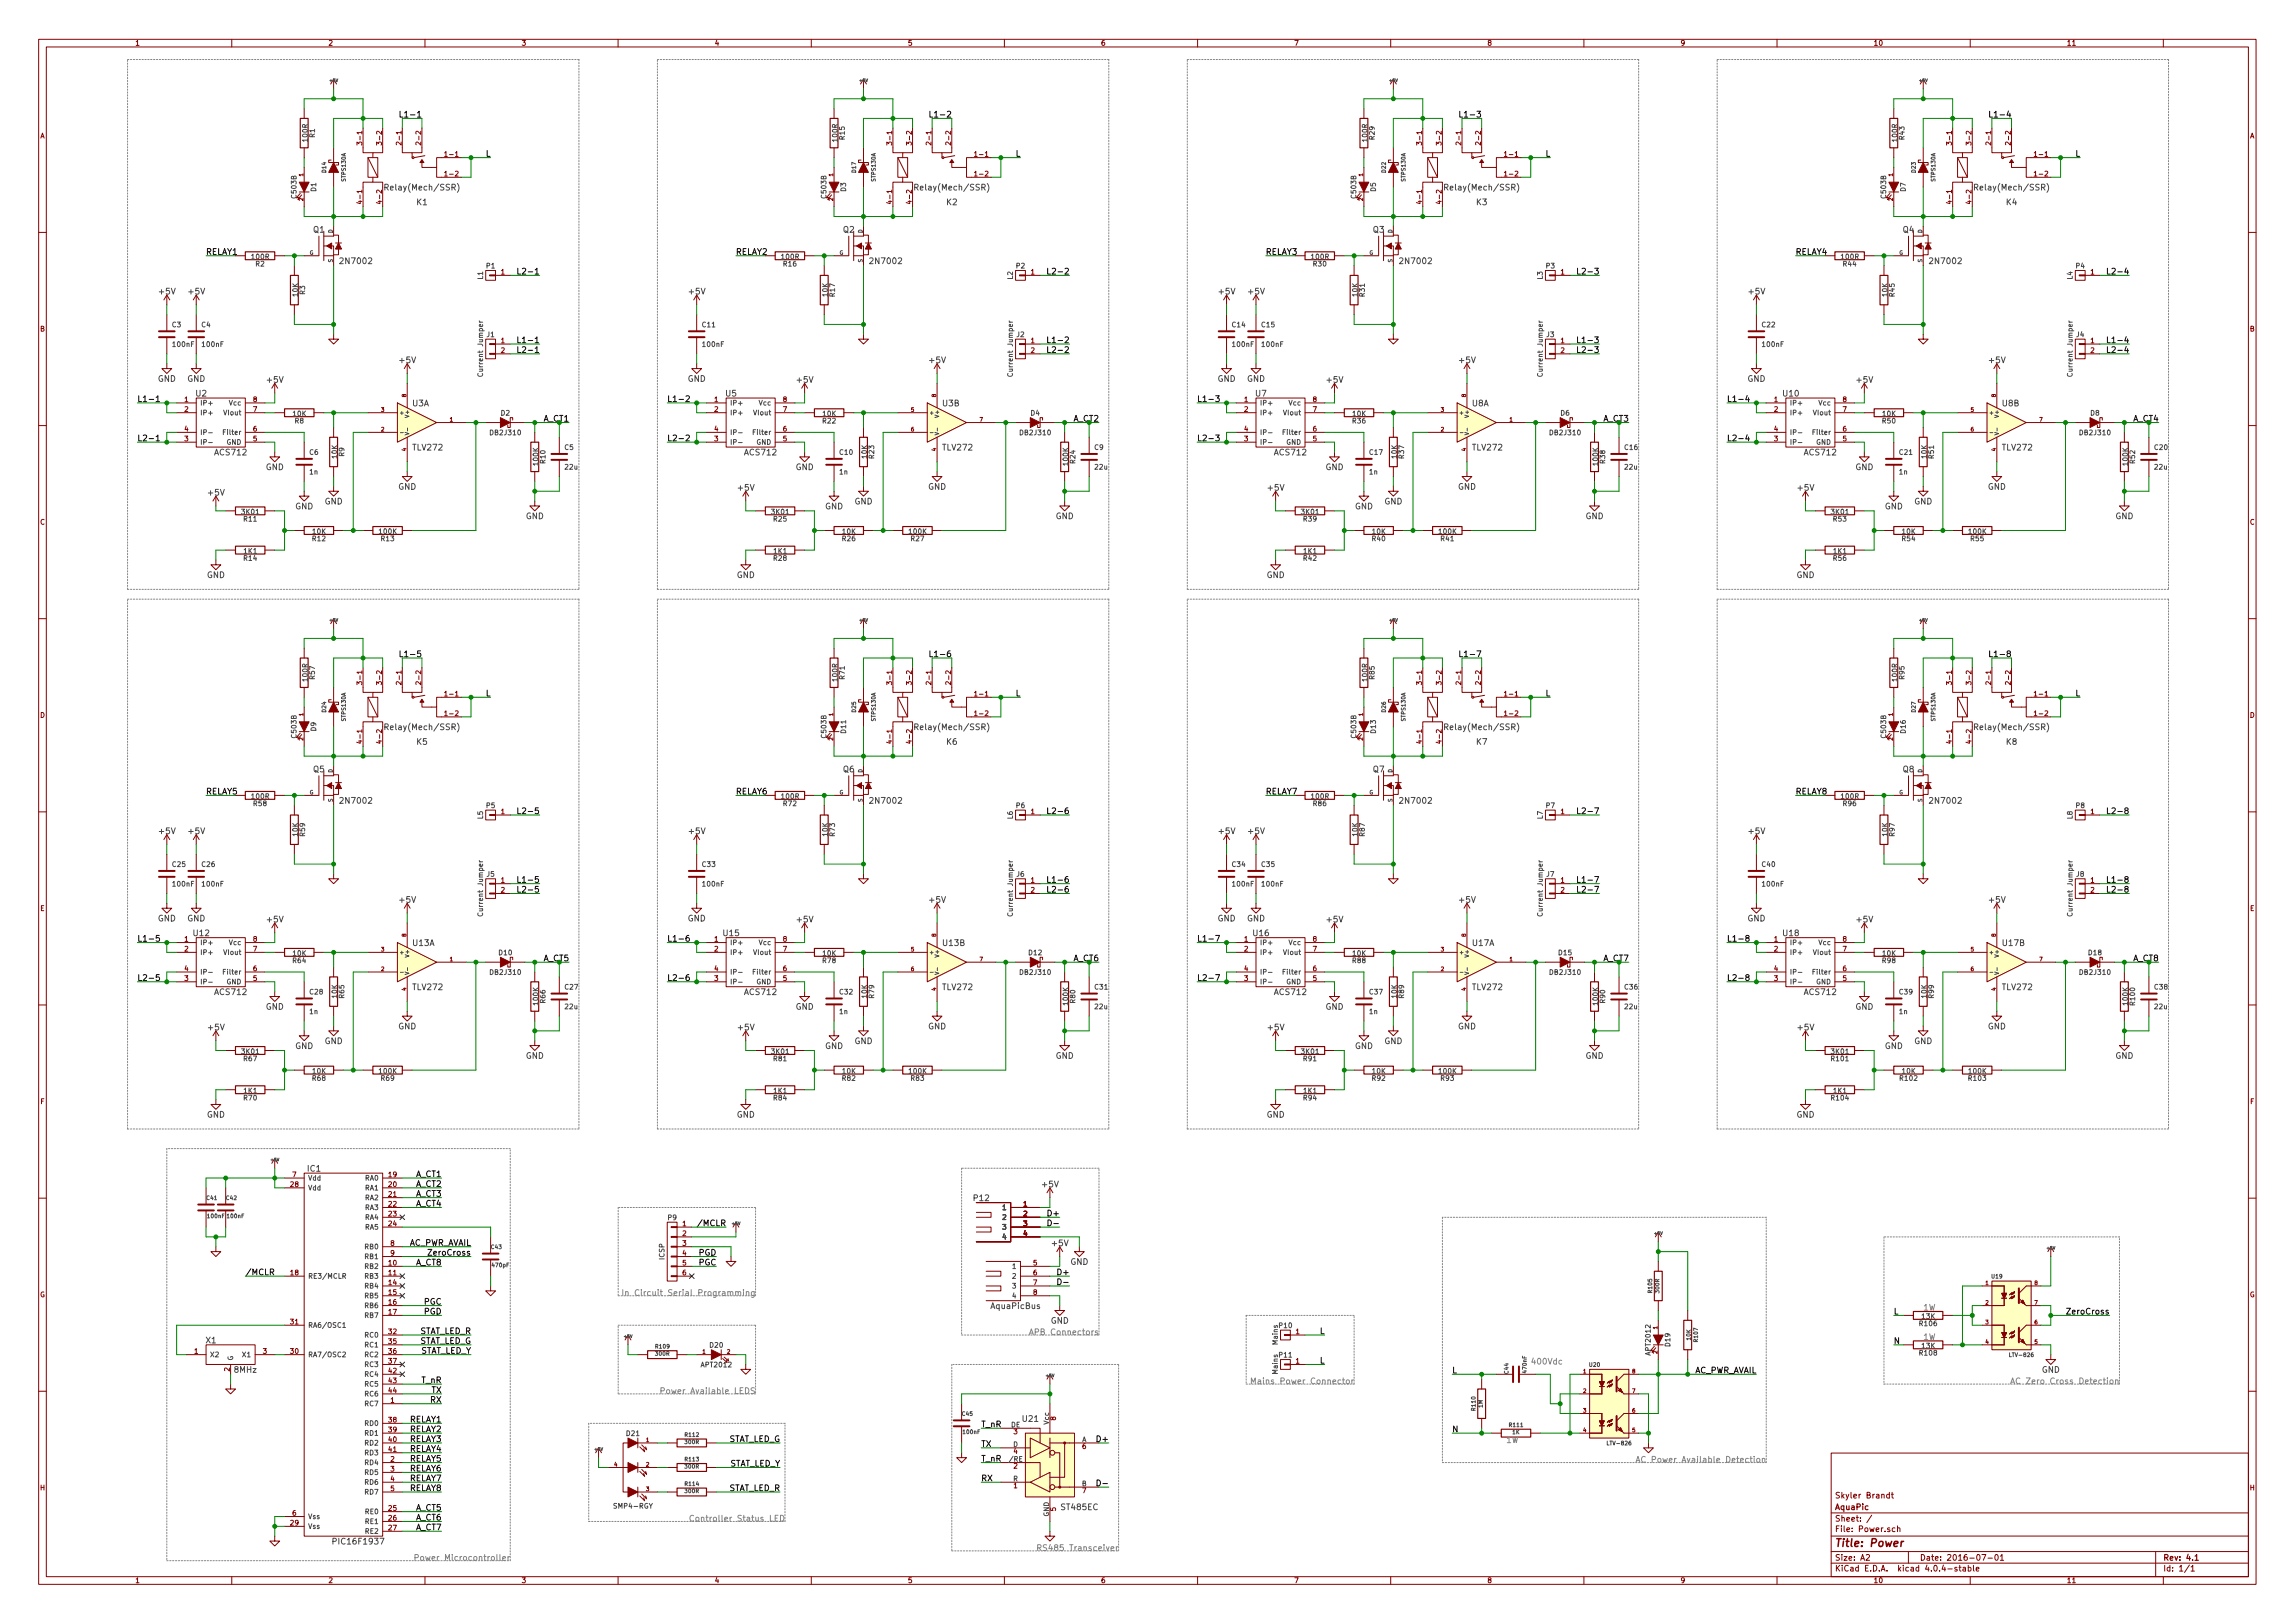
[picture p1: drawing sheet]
<svg xmlns="http://www.w3.org/2000/svg" width="594mm" height="420mm" viewBox="0 0 594 420" stroke-linecap="round" stroke-linejoin="round" font-family="sans-serif">
<defs><g id="words">
<text font-size="2.8" fill="#840000" x="475" y="400.4">Title: Power</text>
<g font-size="2.1">
<text x="104.9" y="30.4">L1-1</text>
<text x="242" y="30.4">L1-2</text>
<text x="379.2" y="30.4">L1-3</text>
<text x="516.3" y="30.4">L1-4</text>
<text x="125.7" y="40.6">L</text>
<text x="262.9" y="40.6">L</text>
<text x="400" y="40.6">L</text>
<text x="537.2" y="40.6">L</text>
<text x="53.3" y="66">RELAY1</text>
<text x="190.5" y="66">RELAY2</text>
<text x="327.7" y="66">RELAY3</text>
<text x="464.8" y="66">RELAY4</text>
<text x="135.3" y="71">L2-1</text>
<text x="272.5" y="71">L2-2</text>
<text x="409.7" y="71">L2-3</text>
<text x="546.8" y="71">L2-4</text>
<text x="135.3" y="88.8">L1-1</text>
<text x="272.5" y="88.8">L1-2</text>
<text x="409.7" y="88.8">L1-3</text>
<text x="546.8" y="88.8">L1-4</text>
<text x="135.3" y="91.4">L2-1</text>
<text x="272.5" y="91.4">L2-2</text>
<text x="409.7" y="91.4">L2-3</text>
<text x="546.8" y="91.4">L2-4</text>
<text x="35.6" y="104.1">L1-1</text>
<text x="172.7" y="104.1">L1-2</text>
<text x="309.9" y="104.1">L1-3</text>
<text x="447" y="104.1">L1-4</text>
<text x="35.6" y="114.2">L2-1</text>
<text x="172.7" y="114.2">L2-2</text>
<text x="309.9" y="114.2">L2-3</text>
<text x="447" y="114.2">L2-4</text>
<text x="104.9" y="170.1">L1-5</text>
<text x="242" y="170.1">L1-6</text>
<text x="379.2" y="170.1">L1-7</text>
<text x="516.3" y="170.1">L1-8</text>
<text x="125.7" y="180.3">L</text>
<text x="262.9" y="180.3">L</text>
<text x="400" y="180.3">L</text>
<text x="537.2" y="180.3">L</text>
<text x="53.3" y="205.7">RELAY5</text>
<text x="190.5" y="205.7">RELAY6</text>
<text x="327.7" y="205.7">RELAY7</text>
<text x="464.8" y="205.7">RELAY8</text>
<text x="135.3" y="210.7">L2-5</text>
<text x="272.5" y="210.7">L2-6</text>
<text x="409.7" y="210.7">L2-7</text>
<text x="546.8" y="210.7">L2-8</text>
<text x="135.3" y="231.1">L2-5</text>
<text x="135.3" y="228.5">L1-5</text>
<text x="272.5" y="231.1">L2-6</text>
<text x="272.5" y="228.5">L1-6</text>
<text x="409.7" y="231.1">L2-7</text>
<text x="409.7" y="228.5">L1-7</text>
<text x="546.8" y="231.1">L2-8</text>
<text x="546.8" y="228.5">L1-8</text>
<text x="35.6" y="243.8">L1-5</text>
<text x="172.7" y="243.8">L1-6</text>
<text x="309.9" y="243.8">L1-7</text>
<text x="447" y="243.8">L1-8</text>
<text x="35.6" y="253.9">L2-5</text>
<text x="172.7" y="253.9">L2-6</text>
<text x="309.9" y="253.9">L2-7</text>
<text x="447" y="253.9">L2-8</text>
<text x="107.6" y="304.7">A_CT1</text>
<text x="107.6" y="307.3">A_CT2</text>
<text x="107.6" y="309.8">A_CT3</text>
<text x="107.6" y="312.3">A_CT4</text>
<text x="181.2" y="317.4">/MCLR</text>
<text x="271.6" y="314.9">D+</text>
<text x="105.2" y="322.5">AC_PWR_AVAIL</text>
<text x="107.6" y="327.6">A_CT8</text>
<text x="111.3" y="325">ZeroCross</text>
<text x="180.8" y="325">PGD</text>
<text x="180.8" y="327.6">PGC</text>
<text x="63.5" y="330.1">/MCLR</text>
<text x="274.1" y="330.1">D+</text>
<text x="109.7" y="340.3">PGD</text>
<text x="109.7" y="337.7">PGC</text>
<text x="490.2" y="340.3">L</text>
<text x="535.5" y="340.3">ZeroCross</text>
<text x="108.1" y="347.9">STAT_LED_G</text>
<text x="108.2" y="345.4">STAT_LED_R</text>
<text x="341.6" y="345.4">L</text>
<text x="490.2" y="347.9">N</text>
<text x="108.4" y="350.4">STAT_LED_Y</text>
<text x="341.6" y="353">L</text>
<text x="109" y="358.1">T_nR</text>
<text x="375.9" y="355.5">L</text>
<text x="437.9" y="355.5">AC_PWR_AVAIL</text>
<text x="111.4" y="363.1">RX</text>
<text x="111.6" y="360.6">TX</text>
<text x="105.9" y="370.8">RELAY2</text>
<text x="105.9" y="368.2">RELAY1</text>
<text x="254" y="369.5">T_nR</text>
<text x="375.9" y="370.8">N</text>
<text x="105.9" y="373.3">RELAY3</text>
<text x="105.9" y="375.8">RELAY4</text>
<text x="188.1" y="373.3">STAT_LED_G</text>
<text x="254" y="374.6">TX</text>
<text x="105.9" y="380.9">RELAY6</text>
<text x="105.9" y="383.5">RELAY7</text>
<text x="105.9" y="378.4">RELAY5</text>
<text x="188.4" y="379.6">STAT_LED_Y</text>
<text x="254" y="383.5">RX</text>
<text x="254" y="378.4">T_nR</text>
<text x="105.9" y="386">RELAY8</text>
<text x="188.2" y="386">STAT_LED_R</text>
<text x="107.6" y="391.1">A_CT5</text>
<text x="107.6" y="393.6">A_CT6</text>
<text x="107.6" y="396.2">A_CT7</text>
</g>
<g font-size="2.1" fill="#484848">
<text x="100.5" y="49.3">Relay(Mech/SSR)</text>
<text x="107.9" y="53.1">K1</text>
<text x="237.7" y="49.3">Relay(Mech/SSR)</text>
<text x="245" y="53.1">K2</text>
<text x="374.8" y="49.3">Relay(Mech/SSR)</text>
<text x="382.2" y="53.1">K3</text>
<text x="512" y="49.3">Relay(Mech/SSR)</text>
<text x="519.4" y="53.1">K4</text>
<text x="81.2" y="60.2">Q1</text>
<text x="218.3" y="60.2">Q2</text>
<text x="355.5" y="60.2">Q3</text>
<text x="492.6" y="60.2">Q4</text>
<text x="88.4" y="68.3">2N7002</text>
<text x="225.6" y="68.3">2N7002</text>
<text x="362.7" y="68.3">2N7002</text>
<text x="499.9" y="68.3">2N7002</text>
<text x="41.3" y="76.2">+5V</text>
<text x="48.9" y="76.2">+5V</text>
<text x="178.4" y="76.2">+5V</text>
<text x="315.6" y="76.2">+5V</text>
<text x="323.2" y="76.2">+5V</text>
<text x="452.8" y="76.2">+5V</text>
<text x="103.5" y="94">+5V</text>
<text x="240.7" y="94">+5V</text>
<text x="377.8" y="94">+5V</text>
<text x="515" y="94">+5V</text>
<text x="40.8" y="98.8">GND</text>
<text x="48.4" y="98.8">GND</text>
<text x="69.2" y="99.1">+5V</text>
<text x="178" y="98.8">GND</text>
<text x="206.4" y="99.1">+5V</text>
<text x="315.1" y="98.8">GND</text>
<text x="322.8" y="98.8">GND</text>
<text x="343.5" y="99.1">+5V</text>
<text x="452.3" y="98.8">GND</text>
<text x="480.7" y="99.1">+5V</text>
<text x="50.7" y="102.6">U2</text>
<text x="106.7" y="105.2">U3A</text>
<text x="187.9" y="102.6">U5</text>
<text x="244" y="105.2">U3B</text>
<text x="325" y="102.6">U7</text>
<text x="381.1" y="105.2">U8A</text>
<text x="461.6" y="102.6">U10</text>
<text x="518.3" y="105.2">U8B</text>
<text x="55.7" y="117.9">ACS712</text>
<text x="106.9" y="116.6">TLV272</text>
<text x="192.8" y="117.9">ACS712</text>
<text x="244.1" y="116.6">TLV272</text>
<text x="330" y="117.9">ACS712</text>
<text x="381.3" y="116.6">TLV272</text>
<text x="467.2" y="117.9">ACS712</text>
<text x="518.4" y="116.6">TLV272</text>
<text x="68.8" y="121.7">GND</text>
<text x="205.9" y="121.7">GND</text>
<text x="343.1" y="121.7">GND</text>
<text x="480.2" y="121.7">GND</text>
<text x="54" y="128.3">+5V</text>
<text x="76.4" y="131.8">GND</text>
<text x="84" y="130.6">GND</text>
<text x="103" y="126.8">GND</text>
<text x="191.1" y="127">+5V</text>
<text x="213.5" y="131.8">GND</text>
<text x="221.2" y="130.6">GND</text>
<text x="240.2" y="126.8">GND</text>
<text x="328.3" y="127">+5V</text>
<text x="350.7" y="131.8">GND</text>
<text x="358.3" y="130.6">GND</text>
<text x="377.4" y="126.8">GND</text>
<text x="465.5" y="127">+5V</text>
<text x="487.9" y="131.8">GND</text>
<text x="495.5" y="130.6">GND</text>
<text x="514.5" y="126.8">GND</text>
<text x="136.1" y="134.4">GND</text>
<text x="273.2" y="134.4">GND</text>
<text x="410.4" y="134.4">GND</text>
<text x="547.5" y="134.4">GND</text>
<text x="53.5" y="149.6">GND</text>
<text x="190.7" y="149.6">GND</text>
<text x="327.8" y="149.6">GND</text>
<text x="465" y="149.6">GND</text>
<text x="100.5" y="189">Relay(Mech/SSR)</text>
<text x="237.7" y="189">Relay(Mech/SSR)</text>
<text x="374.8" y="189">Relay(Mech/SSR)</text>
<text x="512" y="189">Relay(Mech/SSR)</text>
<text x="107.9" y="192.8">K5</text>
<text x="245" y="192.8">K6</text>
<text x="382.2" y="192.8">K7</text>
<text x="519.4" y="192.8">K8</text>
<text x="81.2" y="199.9">Q5</text>
<text x="218.3" y="199.9">Q6</text>
<text x="355.5" y="199.9">Q7</text>
<text x="492.6" y="199.9">Q8</text>
<text x="88.4" y="208">2N7002</text>
<text x="225.6" y="208">2N7002</text>
<text x="362.7" y="208">2N7002</text>
<text x="499.9" y="208">2N7002</text>
<text x="41.3" y="215.9">+5V</text>
<text x="48.9" y="215.9">+5V</text>
<text x="178.4" y="215.9">+5V</text>
<text x="315.6" y="215.9">+5V</text>
<text x="323.2" y="215.9">+5V</text>
<text x="452.8" y="215.9">+5V</text>
<text x="103.5" y="233.7">+5V</text>
<text x="240.7" y="233.7">+5V</text>
<text x="377.8" y="233.7">+5V</text>
<text x="515" y="233.7">+5V</text>
<text x="40.8" y="238.5">GND</text>
<text x="48.4" y="238.5">GND</text>
<text x="69.2" y="238.8">+5V</text>
<text x="178" y="238.5">GND</text>
<text x="206.4" y="238.8">+5V</text>
<text x="315.1" y="238.5">GND</text>
<text x="322.8" y="238.5">GND</text>
<text x="343.5" y="238.8">+5V</text>
<text x="452.3" y="238.5">GND</text>
<text x="480.7" y="238.8">+5V</text>
<text x="50.1" y="242.3">U12</text>
<text x="106.9" y="244.9">U13A</text>
<text x="187.3" y="242.3">U15</text>
<text x="244.1" y="244.9">U13B</text>
<text x="324.5" y="242.3">U16</text>
<text x="381.2" y="244.9">U17A</text>
<text x="461.6" y="242.3">U18</text>
<text x="518.4" y="244.9">U17B</text>
<text x="55.7" y="257.6">ACS712</text>
<text x="106.9" y="256.3">TLV272</text>
<text x="192.8" y="257.6">ACS712</text>
<text x="244.1" y="256.3">TLV272</text>
<text x="330" y="257.6">ACS712</text>
<text x="381.3" y="256.3">TLV272</text>
<text x="467.2" y="257.6">ACS712</text>
<text x="518.4" y="256.3">TLV272</text>
<text x="68.8" y="261.4">GND</text>
<text x="205.9" y="261.4">GND</text>
<text x="343.1" y="261.4">GND</text>
<text x="480.2" y="261.4">GND</text>
<text x="54" y="266.7">+5V</text>
<text x="103" y="266.5">GND</text>
<text x="191.1" y="266.7">+5V</text>
<text x="240.2" y="266.5">GND</text>
<text x="328.3" y="266.7">+5V</text>
<text x="377.4" y="266.5">GND</text>
<text x="465.5" y="266.7">+5V</text>
<text x="514.5" y="266.5">GND</text>
<text x="76.4" y="271.5">GND</text>
<text x="84" y="270.3">GND</text>
<text x="136.1" y="274.1">GND</text>
<text x="213.5" y="271.5">GND</text>
<text x="221.2" y="270.3">GND</text>
<text x="273.2" y="274.1">GND</text>
<text x="350.7" y="271.5">GND</text>
<text x="358.3" y="270.3">GND</text>
<text x="410.4" y="274.1">GND</text>
<text x="487.9" y="271.5">GND</text>
<text x="495.5" y="270.3">GND</text>
<text x="547.5" y="274.1">GND</text>
<text x="53.5" y="289.3">GND</text>
<text x="190.7" y="289.3">GND</text>
<text x="327.8" y="289.3">GND</text>
<text x="465" y="289.3">GND</text>
<text x="79.6" y="303.3">IC1</text>
<text x="252.1" y="310.9">P12</text>
<text x="269.9" y="307.4">+5V</text>
<text x="272.4" y="322.6">+5V</text>
<text x="277" y="327.4">GND</text>
<text x="256.6" y="338.9">AquaPicBus</text>
<text x="53.3" y="347.7">X1</text>
<text x="272" y="342.7">GND</text>
<text x="60.7" y="355.4">8MHz</text>
<text x="528.5" y="355.4">GND</text>
<text x="264.8" y="368.1">U21</text>
<text x="274.8" y="390.9">ST485EC</text>
<text x="86.8" y="399.8">PIC16F1937</text>
</g>
<g font-size="2.1" fill="#008400">
<text x="140.6" y="109.1">A_CT1</text>
<text x="277.7" y="109.1">A_CT2</text>
<text x="414.9" y="109.1">A_CT3</text>
<text x="552.1" y="109.1">A_CT4</text>
<text x="140.6" y="248.8">A_CT5</text>
<text x="277.7" y="248.8">A_CT6</text>
<text x="414.9" y="248.8">A_CT7</text>
<text x="552.1" y="248.8">A_CT8</text>
<text x="284.3" y="373.3">D+</text>
<text x="284.8" y="384.7">D-</text>
</g>
<g font-size="2.1" fill="#848484">
<text x="165.6" y="335.4">In Circuit Serial Programming</text>
<text x="497.8" y="339.3">1W</text>
<text x="267.6" y="345.6">APB Connectors</text>
<text x="497.8" y="346.9">1W</text>
<text x="396.2" y="353.2">400Vdc</text>
<text x="326.3" y="358.3">Mains Power Connector</text>
<text x="523.5" y="358.3">AC Zero Cross Detection</text>
<text x="173.1" y="360.8">Power Available LEDS</text>
<text x="389.9" y="373.5">1W</text>
<text x="427" y="378.6">AC Power Available Detection</text>
<text x="181.2" y="393.9">Controller Status LED</text>
<text x="270.6" y="401.5">RS485 Transceiver</text>
<text x="109.7" y="404">Power Microcontroller</text>
</g>
<g font-size="2.1" fill="#840000">
<text x="475" y="387.9">Skyler Brandt</text>
<text x="475" y="393.9">Sheet: /</text>
<text x="475" y="390.9">AquaPic</text>
<text x="475" y="396.6">File: Power.sch</text>
<text x="475" y="406.8">KiCad E.D.A. kicad 4.0.4-stable</text>
<text x="475" y="404">Size: A2</text>
<text x="497" y="404">Date: 2016-07-01</text>
<text x="560" y="404">Rev: 4.1</text>
<text x="560" y="406.8">Id: 1/1</text>
</g>
<g font-size="1.8" fill="#840000">
<text x="35" y="11.8">1</text>
<text x="85" y="11.8">2</text>
<text x="135" y="11.8">3</text>
<text x="185" y="11.8">4</text>
<text x="235" y="11.8">5</text>
<text x="285" y="11.8">6</text>
<text x="335" y="11.8">7</text>
<text x="385" y="11.8">8</text>
<text x="435" y="11.8">9</text>
<text x="485" y="11.8">10</text>
<text x="535" y="11.8">11</text>
<text x="10.4" y="35.8">A</text>
<text x="582.4" y="35.8">A</text>
<text x="93.7" y="37" transform="rotate(-90 93.7 37)">3-1</text>
<text x="98.8" y="37" transform="rotate(-90 98.8 37)">3-2</text>
<text x="103.9" y="37" transform="rotate(-90 103.9 37)">2-1</text>
<text x="109" y="37" transform="rotate(-90 109 37)">2-2</text>
<text x="115.6" y="40.6">1-1</text>
<text x="230.9" y="37" transform="rotate(-90 230.9 37)">3-1</text>
<text x="236" y="37" transform="rotate(-90 236 37)">3-2</text>
<text x="241" y="37" transform="rotate(-90 241 37)">2-1</text>
<text x="246.1" y="37" transform="rotate(-90 246.1 37)">2-2</text>
<text x="252.7" y="40.6">1-1</text>
<text x="368" y="37" transform="rotate(-90 368 37)">3-1</text>
<text x="373.1" y="37" transform="rotate(-90 373.1 37)">3-2</text>
<text x="378.2" y="37" transform="rotate(-90 378.2 37)">2-1</text>
<text x="383.3" y="37" transform="rotate(-90 383.3 37)">2-2</text>
<text x="389.9" y="40.6">1-1</text>
<text x="505.2" y="37" transform="rotate(-90 505.2 37)">3-1</text>
<text x="510.3" y="37" transform="rotate(-90 510.3 37)">3-2</text>
<text x="515.4" y="37" transform="rotate(-90 515.4 37)">2-1</text>
<text x="520.4" y="37" transform="rotate(-90 520.4 37)">2-2</text>
<text x="527" y="40.6">1-1</text>
<text x="115.6" y="45.6">1-2</text>
<text x="252.7" y="45.6">1-2</text>
<text x="389.9" y="45.6">1-2</text>
<text x="527" y="45.6">1-2</text>
<text x="93.7" y="52.2" transform="rotate(-90 93.7 52.2)">4-1</text>
<text x="98.8" y="52.2" transform="rotate(-90 98.8 52.2)">4-2</text>
<text x="230.9" y="52.2" transform="rotate(-90 230.9 52.2)">4-1</text>
<text x="236" y="52.2" transform="rotate(-90 236 52.2)">4-2</text>
<text x="368" y="52.2" transform="rotate(-90 368 52.2)">4-1</text>
<text x="373.1" y="52.2" transform="rotate(-90 373.1 52.2)">4-2</text>
<text x="505.2" y="52.2" transform="rotate(-90 505.2 52.2)">4-1</text>
<text x="510.3" y="52.2" transform="rotate(-90 510.3 52.2)">4-2</text>
<text x="129.7" y="71">1</text>
<text x="266.9" y="71">1</text>
<text x="404" y="71">1</text>
<text x="541.2" y="71">1</text>
<text x="10.4" y="85.8">B</text>
<text x="129.7" y="88.8">1</text>
<text x="266.9" y="88.8">1</text>
<text x="404" y="88.8">1</text>
<text x="541.2" y="88.8">1</text>
<text x="582.4" y="85.8">B</text>
<text x="129.7" y="91.4">2</text>
<text x="266.9" y="91.4">2</text>
<text x="404" y="91.4">2</text>
<text x="541.2" y="91.4">2</text>
<text x="47.8" y="104.1">1</text>
<text x="47.8" y="106.6">2</text>
<text x="65.6" y="106.6">7</text>
<text x="65.6" y="104.1">8</text>
<text x="184.9" y="104.1">1</text>
<text x="184.9" y="106.6">2</text>
<text x="202.7" y="106.6">7</text>
<text x="202.7" y="104.1">8</text>
<text x="322.1" y="104.1">1</text>
<text x="322.1" y="106.6">2</text>
<text x="339.9" y="106.6">7</text>
<text x="339.9" y="104.1">8</text>
<text x="459.3" y="104.1">1</text>
<text x="459.3" y="106.6">2</text>
<text x="477" y="106.6">7</text>
<text x="477" y="104.1">8</text>
<text x="47.8" y="111.7">4</text>
<text x="65.6" y="111.7">6</text>
<text x="184.9" y="111.7">4</text>
<text x="202.7" y="111.7">6</text>
<text x="322.1" y="111.7">4</text>
<text x="339.9" y="111.7">6</text>
<text x="459.3" y="111.7">4</text>
<text x="477" y="111.7">6</text>
<text x="47.8" y="114.2">3</text>
<text x="65.6" y="114.2">5</text>
<text x="184.9" y="114.2">3</text>
<text x="202.7" y="114.2">5</text>
<text x="322.1" y="114.2">3</text>
<text x="339.9" y="114.2">5</text>
<text x="459.3" y="114.2">3</text>
<text x="477" y="114.2">5</text>
<text x="10.4" y="135.8">C</text>
<text x="582.4" y="135.8">C</text>
<text x="93.7" y="176.7" transform="rotate(-90 93.7 176.7)">3-1</text>
<text x="98.8" y="176.7" transform="rotate(-90 98.8 176.7)">3-2</text>
<text x="103.9" y="176.7" transform="rotate(-90 103.9 176.7)">2-1</text>
<text x="109" y="176.7" transform="rotate(-90 109 176.7)">2-2</text>
<text x="230.9" y="176.7" transform="rotate(-90 230.9 176.7)">3-1</text>
<text x="236" y="176.7" transform="rotate(-90 236 176.7)">3-2</text>
<text x="241" y="176.7" transform="rotate(-90 241 176.7)">2-1</text>
<text x="246.1" y="176.7" transform="rotate(-90 246.1 176.7)">2-2</text>
<text x="368" y="176.7" transform="rotate(-90 368 176.7)">3-1</text>
<text x="373.1" y="176.7" transform="rotate(-90 373.1 176.7)">3-2</text>
<text x="378.2" y="176.7" transform="rotate(-90 378.2 176.7)">2-1</text>
<text x="383.3" y="176.7" transform="rotate(-90 383.3 176.7)">2-2</text>
<text x="505.2" y="176.7" transform="rotate(-90 505.2 176.7)">3-1</text>
<text x="510.3" y="176.7" transform="rotate(-90 510.3 176.7)">3-2</text>
<text x="515.4" y="176.7" transform="rotate(-90 515.4 176.7)">2-1</text>
<text x="520.4" y="176.7" transform="rotate(-90 520.4 176.7)">2-2</text>
<text x="10.4" y="185.8">D</text>
<text x="115.6" y="180.3">1-1</text>
<text x="115.6" y="185.3">1-2</text>
<text x="252.7" y="180.3">1-1</text>
<text x="252.7" y="185.3">1-2</text>
<text x="389.9" y="180.3">1-1</text>
<text x="389.9" y="185.3">1-2</text>
<text x="527" y="180.3">1-1</text>
<text x="527" y="185.3">1-2</text>
<text x="582.4" y="185.8">D</text>
<text x="93.7" y="191.9" transform="rotate(-90 93.7 191.9)">4-1</text>
<text x="98.8" y="191.9" transform="rotate(-90 98.8 191.9)">4-2</text>
<text x="230.9" y="191.9" transform="rotate(-90 230.9 191.9)">4-1</text>
<text x="236" y="191.9" transform="rotate(-90 236 191.9)">4-2</text>
<text x="368" y="191.9" transform="rotate(-90 368 191.9)">4-1</text>
<text x="373.1" y="191.9" transform="rotate(-90 373.1 191.9)">4-2</text>
<text x="505.2" y="191.9" transform="rotate(-90 505.2 191.9)">4-1</text>
<text x="510.3" y="191.9" transform="rotate(-90 510.3 191.9)">4-2</text>
<text x="129.7" y="210.7">1</text>
<text x="266.9" y="210.7">1</text>
<text x="404" y="210.7">1</text>
<text x="541.2" y="210.7">1</text>
<text x="129.7" y="228.5">1</text>
<text x="129.7" y="231.1">2</text>
<text x="266.9" y="228.5">1</text>
<text x="266.9" y="231.1">2</text>
<text x="404" y="228.5">1</text>
<text x="404" y="231.1">2</text>
<text x="541.2" y="228.5">1</text>
<text x="541.2" y="231.1">2</text>
<text x="10.4" y="235.8">E</text>
<text x="582.4" y="235.8">E</text>
<text x="47.8" y="243.8">1</text>
<text x="65.6" y="243.8">8</text>
<text x="184.9" y="243.8">1</text>
<text x="202.7" y="243.8">8</text>
<text x="322.1" y="243.8">1</text>
<text x="339.9" y="243.8">8</text>
<text x="459.3" y="243.8">1</text>
<text x="477" y="243.8">8</text>
<text x="47.8" y="246.3">2</text>
<text x="47.8" y="251.4">4</text>
<text x="65.6" y="251.4">6</text>
<text x="65.6" y="246.3">7</text>
<text x="184.9" y="246.3">2</text>
<text x="184.9" y="251.4">4</text>
<text x="202.7" y="251.4">6</text>
<text x="202.7" y="246.3">7</text>
<text x="322.1" y="246.3">2</text>
<text x="322.1" y="251.4">4</text>
<text x="339.9" y="251.4">6</text>
<text x="339.9" y="246.3">7</text>
<text x="459.3" y="246.3">2</text>
<text x="459.3" y="251.4">4</text>
<text x="477" y="251.4">6</text>
<text x="477" y="246.3">7</text>
<text x="47.8" y="253.9">3</text>
<text x="65.6" y="253.9">5</text>
<text x="184.9" y="253.9">3</text>
<text x="202.7" y="253.9">5</text>
<text x="322.1" y="253.9">3</text>
<text x="339.9" y="253.9">5</text>
<text x="459.3" y="253.9">3</text>
<text x="477" y="253.9">5</text>
<text x="10.5" y="285.8">F</text>
<text x="582.5" y="285.8">F</text>
<text x="75.7" y="304.7">7</text>
<text x="100.6" y="304.7">19</text>
<text x="75.2" y="307.3">28</text>
<text x="100.6" y="307.3">20</text>
<text x="100.6" y="309.8">21</text>
<text x="100.6" y="312.3">22</text>
<text x="100.6" y="314.9">23</text>
<text x="100.6" y="317.4">24</text>
<text x="176.7" y="317.4">1</text>
<text x="264.9" y="312.3">1</text>
<text x="264.9" y="314.9">2</text>
<text x="264.9" y="317.4">3</text>
<text x="101.1" y="322.5">8</text>
<text x="176.7" y="320">2</text>
<text x="176.7" y="322.5">3</text>
<text x="264.9" y="320">4</text>
<text x="100.6" y="327.6">10</text>
<text x="101.1" y="325">9</text>
<text x="176.7" y="325">4</text>
<text x="176.7" y="327.6">5</text>
<text x="267.5" y="327.6">5</text>
<text x="10.3" y="335.8">G</text>
<text x="75.2" y="330.1">18</text>
<text x="100.6" y="330.1">11</text>
<text x="100.6" y="332.7">14</text>
<text x="100.6" y="335.2">15</text>
<text x="176.7" y="330.1">6</text>
<text x="267.5" y="330.1">6</text>
<text x="267.5" y="332.7">7</text>
<text x="267.5" y="335.2">8</text>
<text x="582.3" y="335.8">G</text>
<text x="100.6" y="337.7">16</text>
<text x="100.6" y="340.3">17</text>
<text x="75.2" y="342.8">31</text>
<text x="100.6" y="345.4">32</text>
<text x="100.6" y="347.9">35</text>
<text x="335.4" y="345.4">1</text>
<text x="50.3" y="350.4">1</text>
<text x="68.1" y="350.4">3</text>
<text x="75.2" y="350.4">30</text>
<text x="100.6" y="350.4">36</text>
<text x="100.6" y="353">37</text>
<text x="335.4" y="353">1</text>
<text x="59.4" y="355" transform="rotate(-90 59.4 355)">2</text>
<text x="100.6" y="355.5">42</text>
<text x="100.6" y="358.1">43</text>
<text x="100.6" y="360.6">44</text>
<text x="101.1" y="363.1">1</text>
<text x="100.6" y="368.2">38</text>
<text x="100.6" y="370.8">39</text>
<text x="262.4" y="371.3">3</text>
<text x="273.3" y="367.7" transform="rotate(-90 273.3 367.7)">8</text>
<text x="100.6" y="373.3">40</text>
<text x="100.6" y="375.8">41</text>
<text x="262.4" y="376.3">4</text>
<text x="280.2" y="375.1">6</text>
<text x="101.1" y="378.4">2</text>
<text x="101.1" y="380.9">3</text>
<text x="101.1" y="383.5">4</text>
<text x="262.4" y="380.2">2</text>
<text x="10.4" y="385.8">H</text>
<text x="101.1" y="386">5</text>
<text x="262.4" y="385.2">1</text>
<text x="280.2" y="386.5">7</text>
<text x="582.4" y="385.8">H</text>
<text x="75.2" y="394.9">29</text>
<text x="75.7" y="392.3">6</text>
<text x="100.6" y="391.1">25</text>
<text x="100.6" y="393.6">26</text>
<text x="273.3" y="391.2" transform="rotate(-90 273.3 391.2)">5</text>
<text x="100.6" y="396.2">27</text>
<text x="35" y="409.8">1</text>
<text x="85" y="409.8">2</text>
<text x="135" y="409.8">3</text>
<text x="185" y="409.8">4</text>
<text x="235" y="409.8">5</text>
<text x="285" y="409.8">6</text>
<text x="335" y="409.8">7</text>
<text x="385" y="409.8">8</text>
<text x="435" y="409.8">9</text>
<text x="485" y="409.8">10</text>
<text x="535" y="409.8">11</text>
</g>
<g font-size="1.8" fill="#484848">
<text x="81.5" y="35.6" transform="rotate(-90 81.5 35.6)">R1</text>
<text x="79.6" y="36.5" transform="rotate(-90 79.6 36.5)">100R</text>
<text x="216.8" y="36.5" transform="rotate(-90 216.8 36.5)">100R</text>
<text x="218.6" y="36.1" transform="rotate(-90 218.6 36.1)">R15</text>
<text x="353.9" y="36.5" transform="rotate(-90 353.9 36.5)">100R</text>
<text x="355.8" y="36.1" transform="rotate(-90 355.8 36.1)">R29</text>
<text x="491.1" y="36.5" transform="rotate(-90 491.1 36.5)">100R</text>
<text x="493" y="36.1" transform="rotate(-90 493 36.1)">R43</text>
<text x="76.7" y="51.2" transform="rotate(-90 76.7 51.2)">C503B</text>
<text x="81.8" y="49.5" transform="rotate(-90 81.8 49.5)">D1</text>
<text x="213.9" y="51.2" transform="rotate(-90 213.9 51.2)">C503B</text>
<text x="219" y="49.5" transform="rotate(-90 219 49.5)">D3</text>
<text x="351.1" y="51.2" transform="rotate(-90 351.1 51.2)">C503B</text>
<text x="356.1" y="49.5" transform="rotate(-90 356.1 49.5)">D5</text>
<text x="488.2" y="51.2" transform="rotate(-90 488.2 51.2)">C503B</text>
<text x="493.3" y="49.5" transform="rotate(-90 493.3 49.5)">D7</text>
<text x="65.2" y="67.1">100R</text>
<text x="66.2" y="69">R2</text>
<text x="125.9" y="69.5">P1</text>
<text x="202.4" y="67.1">100R</text>
<text x="202.8" y="69">R16</text>
<text x="263.1" y="69.5">P2</text>
<text x="339.5" y="67.1">100R</text>
<text x="340" y="69">R30</text>
<text x="400.3" y="69.5">P3</text>
<text x="476.7" y="67.1">100R</text>
<text x="477.2" y="69">R44</text>
<text x="537.4" y="69.5">P4</text>
<text x="77.1" y="76.7" transform="rotate(-90 77.1 76.7)">10K</text>
<text x="78.9" y="76.2" transform="rotate(-90 78.9 76.2)">R3</text>
<text x="125" y="72.3" transform="rotate(-90 125 72.3)">L1</text>
<text x="214.2" y="76.7" transform="rotate(-90 214.2 76.7)">10K</text>
<text x="216.1" y="76.7" transform="rotate(-90 216.1 76.7)">R17</text>
<text x="262.2" y="72.3" transform="rotate(-90 262.2 72.3)">L2</text>
<text x="351.4" y="76.7" transform="rotate(-90 351.4 76.7)">10K</text>
<text x="353.3" y="76.7" transform="rotate(-90 353.3 76.7)">R31</text>
<text x="399.3" y="72.3" transform="rotate(-90 399.3 72.3)">L3</text>
<text x="488.6" y="76.7" transform="rotate(-90 488.6 76.7)">10K</text>
<text x="490.4" y="76.7" transform="rotate(-90 490.4 76.7)">R45</text>
<text x="536.5" y="72.3" transform="rotate(-90 536.5 72.3)">L4</text>
<text x="44.6" y="84.7">C3</text>
<text x="44.9" y="89.8">100nF</text>
<text x="52.2" y="84.7">C4</text>
<text x="52.5" y="89.8">100nF</text>
<text x="126" y="87.2">J1</text>
<text x="181.8" y="84.7">C11</text>
<text x="182" y="89.8">100nF</text>
<text x="263.2" y="87.2">J2</text>
<text x="319" y="84.7">C14</text>
<text x="319.2" y="89.8">100nF</text>
<text x="326.6" y="84.7">C15</text>
<text x="326.8" y="89.8">100nF</text>
<text x="400.4" y="87.2">J3</text>
<text x="456.2" y="84.7">C22</text>
<text x="456.3" y="89.8">100nF</text>
<text x="537.5" y="87.2">J4</text>
<text x="125" y="96.9" transform="rotate(-90 125 96.9)">Current Jumper</text>
<text x="262.2" y="96.9" transform="rotate(-90 262.2 96.9)">Current Jumper</text>
<text x="399.3" y="96.9" transform="rotate(-90 399.3 96.9)">Current Jumper</text>
<text x="536.5" y="96.9" transform="rotate(-90 536.5 96.9)">Current Jumper</text>
<text x="51.8" y="104.9">IP+</text>
<text x="51.8" y="107.5">IP+</text>
<text x="58.1" y="107.5">VIout</text>
<text x="59.3" y="104.9">Vcc</text>
<text x="75.9" y="107.7">10K</text>
<text x="129.7" y="107.6">D2</text>
<text x="189" y="104.9">IP+</text>
<text x="189" y="107.5">IP+</text>
<text x="195.2" y="107.5">VIout</text>
<text x="196.5" y="104.9">Vcc</text>
<text x="213" y="107.7">10K</text>
<text x="266.9" y="107.6">D4</text>
<text x="326.1" y="104.9">IP+</text>
<text x="326.1" y="107.5">IP+</text>
<text x="332.4" y="107.5">VIout</text>
<text x="333.7" y="104.9">Vcc</text>
<text x="350.2" y="107.7">10K</text>
<text x="404" y="107.6">D6</text>
<text x="463.3" y="104.9">IP+</text>
<text x="463.3" y="107.5">IP+</text>
<text x="469.5" y="107.5">VIout</text>
<text x="470.8" y="104.9">Vcc</text>
<text x="487.3" y="107.7">10K</text>
<text x="541.2" y="107.6">D8</text>
<text x="51.8" y="112.6">IP-</text>
<text x="58.2" y="112.6">Filter</text>
<text x="76.4" y="109.6">R8</text>
<text x="127.1" y="112.6">DB2J310</text>
<text x="189" y="112.6">IP-</text>
<text x="195.3" y="112.6">Filter</text>
<text x="213" y="109.6">R22</text>
<text x="264.2" y="112.6">DB2J310</text>
<text x="326.1" y="112.6">IP-</text>
<text x="332.5" y="112.6">Filter</text>
<text x="350.2" y="109.6">R36</text>
<text x="401.4" y="112.6">DB2J310</text>
<text x="463.3" y="112.6">IP-</text>
<text x="469.6" y="112.6">Filter</text>
<text x="487.3" y="109.6">R50</text>
<text x="538.6" y="112.6">DB2J310</text>
<text x="51.8" y="115.1">IP-</text>
<text x="58.5" y="115.1">GND</text>
<text x="80.1" y="117.7">C6</text>
<text x="87.2" y="118.6" transform="rotate(-90 87.2 118.6)">10K</text>
<text x="89.1" y="118.1" transform="rotate(-90 89.1 118.1)">R9</text>
<text x="141.2" y="119.9" transform="rotate(-90 141.2 119.9)">R10</text>
<text x="146.2" y="116.5">C5</text>
<text x="189" y="115.1">IP-</text>
<text x="195.7" y="115.1">GND</text>
<text x="217.4" y="117.7">C10</text>
<text x="224.4" y="118.6" transform="rotate(-90 224.4 118.6)">10K</text>
<text x="226.3" y="118.6" transform="rotate(-90 226.3 118.6)">R23</text>
<text x="278.3" y="119.9" transform="rotate(-90 278.3 119.9)">R24</text>
<text x="283.3" y="116.5">C9</text>
<text x="326.1" y="115.1">IP-</text>
<text x="332.9" y="115.1">GND</text>
<text x="354.6" y="117.7">C17</text>
<text x="361.6" y="118.6" transform="rotate(-90 361.6 118.6)">10K</text>
<text x="363.4" y="118.6" transform="rotate(-90 363.4 118.6)">R37</text>
<text x="415.5" y="119.9" transform="rotate(-90 415.5 119.9)">R38</text>
<text x="420.6" y="116.5">C16</text>
<text x="463.3" y="115.1">IP-</text>
<text x="470" y="115.1">GND</text>
<text x="491.7" y="117.7">C21</text>
<text x="498.7" y="118.6" transform="rotate(-90 498.7 118.6)">10K</text>
<text x="500.6" y="118.6" transform="rotate(-90 500.6 118.6)">R51</text>
<text x="552.7" y="119.9" transform="rotate(-90 552.7 119.9)">R52</text>
<text x="557.8" y="116.5">C20</text>
<text x="80.2" y="122.8">1n</text>
<text x="139.3" y="120.4" transform="rotate(-90 139.3 120.4)">100K</text>
<text x="146.3" y="121.5">22u</text>
<text x="217.3" y="122.8">1n</text>
<text x="276.5" y="120.4" transform="rotate(-90 276.5 120.4)">100K</text>
<text x="283.5" y="121.5">22u</text>
<text x="354.5" y="122.8">1n</text>
<text x="413.6" y="120.4" transform="rotate(-90 413.6 120.4)">100K</text>
<text x="420.6" y="121.5">22u</text>
<text x="491.6" y="122.8">1n</text>
<text x="550.8" y="120.4" transform="rotate(-90 550.8 120.4)">100K</text>
<text x="557.8" y="121.5">22u</text>
<text x="62.7" y="133.1">3K01</text>
<text x="63.1" y="135">R11</text>
<text x="199.8" y="133.1">3K01</text>
<text x="200.3" y="135">R25</text>
<text x="337" y="133.1">3K01</text>
<text x="337.5" y="135">R39</text>
<text x="474.2" y="133.1">3K01</text>
<text x="474.6" y="135">R53</text>
<text x="63.2" y="143.3">1K1</text>
<text x="80.9" y="140.1">R12</text>
<text x="80.9" y="138.2">10K</text>
<text x="98.2" y="138.2">100K</text>
<text x="98.7" y="140.1">R13</text>
<text x="200.3" y="143.3">1K1</text>
<text x="218.1" y="140.1">R26</text>
<text x="218.1" y="138.2">10K</text>
<text x="235.4" y="138.2">100K</text>
<text x="235.9" y="140.1">R27</text>
<text x="337.5" y="143.3">1K1</text>
<text x="355.2" y="140.1">R40</text>
<text x="355.3" y="138.2">10K</text>
<text x="372.6" y="138.2">100K</text>
<text x="373" y="140.1">R41</text>
<text x="474.6" y="143.3">1K1</text>
<text x="492.4" y="140.1">R54</text>
<text x="492.4" y="138.2">10K</text>
<text x="509.7" y="138.2">100K</text>
<text x="510.2" y="140.1">R55</text>
<text x="63.1" y="145.2">R14</text>
<text x="200.3" y="145.2">R28</text>
<text x="337.5" y="145.2">R42</text>
<text x="474.6" y="145.2">R56</text>
<text x="79.6" y="176.2" transform="rotate(-90 79.6 176.2)">100R</text>
<text x="81.5" y="175.8" transform="rotate(-90 81.5 175.8)">R57</text>
<text x="216.8" y="176.2" transform="rotate(-90 216.8 176.2)">100R</text>
<text x="218.6" y="175.8" transform="rotate(-90 218.6 175.8)">R71</text>
<text x="353.9" y="176.2" transform="rotate(-90 353.9 176.2)">100R</text>
<text x="355.8" y="175.8" transform="rotate(-90 355.8 175.8)">R85</text>
<text x="491.1" y="176.2" transform="rotate(-90 491.1 176.2)">100R</text>
<text x="493" y="175.8" transform="rotate(-90 493 175.8)">R95</text>
<text x="76.7" y="190.9" transform="rotate(-90 76.7 190.9)">C503B</text>
<text x="81.8" y="189.2" transform="rotate(-90 81.8 189.2)">D9</text>
<text x="213.9" y="190.9" transform="rotate(-90 213.9 190.9)">C503B</text>
<text x="219" y="189.8" transform="rotate(-90 219 189.8)">D11</text>
<text x="351.1" y="190.9" transform="rotate(-90 351.1 190.9)">C503B</text>
<text x="356.1" y="189.8" transform="rotate(-90 356.1 189.8)">D13</text>
<text x="488.2" y="190.9" transform="rotate(-90 488.2 190.9)">C503B</text>
<text x="493.3" y="189.8" transform="rotate(-90 493.3 189.8)">D16</text>
<text x="65.2" y="206.8">100R</text>
<text x="65.7" y="208.7">R58</text>
<text x="125.9" y="209.2">P5</text>
<text x="202.4" y="206.8">100R</text>
<text x="202.8" y="208.7">R72</text>
<text x="263.1" y="209.2">P6</text>
<text x="339.5" y="206.8">100R</text>
<text x="340" y="208.7">R86</text>
<text x="400.3" y="209.2">P7</text>
<text x="476.7" y="206.8">100R</text>
<text x="477.2" y="208.7">R96</text>
<text x="537.4" y="209.2">P8</text>
<text x="125" y="212" transform="rotate(-90 125 212)">L5</text>
<text x="262.2" y="212" transform="rotate(-90 262.2 212)">L6</text>
<text x="399.3" y="212" transform="rotate(-90 399.3 212)">L7</text>
<text x="536.5" y="212" transform="rotate(-90 536.5 212)">L8</text>
<text x="77.1" y="216.4" transform="rotate(-90 77.1 216.4)">10K</text>
<text x="78.9" y="216.4" transform="rotate(-90 78.9 216.4)">R59</text>
<text x="214.2" y="216.4" transform="rotate(-90 214.2 216.4)">10K</text>
<text x="216.1" y="216.4" transform="rotate(-90 216.1 216.4)">R73</text>
<text x="351.4" y="216.4" transform="rotate(-90 351.4 216.4)">10K</text>
<text x="353.3" y="216.4" transform="rotate(-90 353.3 216.4)">R87</text>
<text x="488.6" y="216.4" transform="rotate(-90 488.6 216.4)">10K</text>
<text x="490.4" y="216.4" transform="rotate(-90 490.4 216.4)">R97</text>
<text x="44.7" y="224.4">C25</text>
<text x="52.3" y="224.4">C26</text>
<text x="126" y="226.9">J5</text>
<text x="181.8" y="224.4">C33</text>
<text x="263.2" y="226.9">J6</text>
<text x="319" y="224.4">C34</text>
<text x="326.6" y="224.4">C35</text>
<text x="400.4" y="226.9">J7</text>
<text x="456.2" y="224.4">C40</text>
<text x="537.5" y="226.9">J8</text>
<text x="44.9" y="229.5">100nF</text>
<text x="52.5" y="229.5">100nF</text>
<text x="182" y="229.5">100nF</text>
<text x="319.2" y="229.5">100nF</text>
<text x="326.8" y="229.5">100nF</text>
<text x="456.3" y="229.5">100nF</text>
<text x="125" y="236.6" transform="rotate(-90 125 236.6)">Current Jumper</text>
<text x="262.2" y="236.6" transform="rotate(-90 262.2 236.6)">Current Jumper</text>
<text x="399.3" y="236.6" transform="rotate(-90 399.3 236.6)">Current Jumper</text>
<text x="536.5" y="236.6" transform="rotate(-90 536.5 236.6)">Current Jumper</text>
<text x="51.8" y="244.6">IP+</text>
<text x="59.3" y="244.6">Vcc</text>
<text x="189" y="244.6">IP+</text>
<text x="196.5" y="244.6">Vcc</text>
<text x="326.1" y="244.6">IP+</text>
<text x="333.7" y="244.6">Vcc</text>
<text x="463.3" y="244.6">IP+</text>
<text x="470.8" y="244.6">Vcc</text>
<text x="51.8" y="247.2">IP+</text>
<text x="58.1" y="247.2">VIout</text>
<text x="75.8" y="249.3">R64</text>
<text x="75.9" y="247.4">10K</text>
<text x="129.2" y="247.3">D10</text>
<text x="189" y="247.2">IP+</text>
<text x="195.2" y="247.2">VIout</text>
<text x="213" y="249.3">R78</text>
<text x="213" y="247.4">10K</text>
<text x="266.3" y="247.3">D12</text>
<text x="326.1" y="247.2">IP+</text>
<text x="332.4" y="247.2">VIout</text>
<text x="350.2" y="249.3">R88</text>
<text x="350.2" y="247.4">10K</text>
<text x="403.5" y="247.3">D15</text>
<text x="463.3" y="247.2">IP+</text>
<text x="469.5" y="247.2">VIout</text>
<text x="487.3" y="249.3">R98</text>
<text x="487.3" y="247.4">10K</text>
<text x="540.7" y="247.3">D18</text>
<text x="51.8" y="254.8">IP-</text>
<text x="51.8" y="252.3">IP-</text>
<text x="58.2" y="252.3">Filter</text>
<text x="58.5" y="254.8">GND</text>
<text x="80.2" y="257.4">C28</text>
<text x="127.1" y="252.3">DB2J310</text>
<text x="146.3" y="256.2">C27</text>
<text x="189" y="254.8">IP-</text>
<text x="189" y="252.3">IP-</text>
<text x="195.3" y="252.3">Filter</text>
<text x="195.7" y="254.8">GND</text>
<text x="217.4" y="257.4">C32</text>
<text x="264.2" y="252.3">DB2J310</text>
<text x="283.4" y="256.2">C31</text>
<text x="326.1" y="254.8">IP-</text>
<text x="326.1" y="252.3">IP-</text>
<text x="332.5" y="252.3">Filter</text>
<text x="332.9" y="254.8">GND</text>
<text x="354.6" y="257.4">C37</text>
<text x="401.4" y="252.3">DB2J310</text>
<text x="420.6" y="256.2">C36</text>
<text x="463.3" y="254.8">IP-</text>
<text x="463.3" y="252.3">IP-</text>
<text x="469.6" y="252.3">Filter</text>
<text x="470" y="254.8">GND</text>
<text x="491.7" y="257.4">C39</text>
<text x="538.6" y="252.3">DB2J310</text>
<text x="557.8" y="256.2">C38</text>
<text x="80.2" y="262.5">1n</text>
<text x="87.2" y="258.3" transform="rotate(-90 87.2 258.3)">10K</text>
<text x="89.1" y="258.3" transform="rotate(-90 89.1 258.3)">R65</text>
<text x="139.3" y="260.1" transform="rotate(-90 139.3 260.1)">100K</text>
<text x="141.2" y="259.6" transform="rotate(-90 141.2 259.6)">R66</text>
<text x="146.3" y="261.2">22u</text>
<text x="217.3" y="262.5">1n</text>
<text x="224.4" y="258.3" transform="rotate(-90 224.4 258.3)">10K</text>
<text x="226.3" y="258.3" transform="rotate(-90 226.3 258.3)">R79</text>
<text x="276.5" y="260.1" transform="rotate(-90 276.5 260.1)">100K</text>
<text x="278.3" y="259.6" transform="rotate(-90 278.3 259.6)">R80</text>
<text x="283.5" y="261.2">22u</text>
<text x="354.5" y="262.5">1n</text>
<text x="361.6" y="258.3" transform="rotate(-90 361.6 258.3)">10K</text>
<text x="363.4" y="258.3" transform="rotate(-90 363.4 258.3)">R89</text>
<text x="413.6" y="260.1" transform="rotate(-90 413.6 260.1)">100K</text>
<text x="415.5" y="259.6" transform="rotate(-90 415.5 259.6)">R90</text>
<text x="420.6" y="261.2">22u</text>
<text x="491.6" y="262.5">1n</text>
<text x="498.7" y="258.3" transform="rotate(-90 498.7 258.3)">10K</text>
<text x="500.6" y="258.3" transform="rotate(-90 500.6 258.3)">R99</text>
<text x="550.8" y="260.1" transform="rotate(-90 550.8 260.1)">100K</text>
<text x="552.7" y="260.1" transform="rotate(-90 552.7 260.1)">R100</text>
<text x="557.8" y="261.2">22u</text>
<text x="62.7" y="272.8">3K01</text>
<text x="63.1" y="274.7">R67</text>
<text x="199.8" y="272.8">3K01</text>
<text x="200.3" y="274.7">R81</text>
<text x="337" y="272.8">3K01</text>
<text x="337.5" y="274.7">R91</text>
<text x="474.1" y="274.7">R101</text>
<text x="474.2" y="272.8">3K01</text>
<text x="80.9" y="279.8">R68</text>
<text x="80.9" y="277.9">10K</text>
<text x="98.2" y="277.9">100K</text>
<text x="98.7" y="279.8">R69</text>
<text x="218.1" y="279.8">R82</text>
<text x="218.1" y="277.9">10K</text>
<text x="235.4" y="277.9">100K</text>
<text x="235.9" y="279.8">R83</text>
<text x="355.2" y="279.8">R92</text>
<text x="355.3" y="277.9">10K</text>
<text x="372.6" y="277.9">100K</text>
<text x="373" y="279.8">R93</text>
<text x="491.9" y="279.8">R102</text>
<text x="492.4" y="277.9">10K</text>
<text x="509.7" y="279.8">R103</text>
<text x="509.7" y="277.9">100K</text>
<text x="63.1" y="284.9">R70</text>
<text x="63.2" y="283">1K1</text>
<text x="200.3" y="284.9">R84</text>
<text x="200.3" y="283">1K1</text>
<text x="337.5" y="284.9">R94</text>
<text x="337.5" y="283">1K1</text>
<text x="474.1" y="284.9">R104</text>
<text x="474.6" y="283">1K1</text>
<text x="79.8" y="305.6">Vdd</text>
<text x="94.5" y="305.6">RA0</text>
<text x="79.8" y="308.1">Vdd</text>
<text x="94.5" y="308.1">RA1</text>
<text x="94.5" y="310.7">RA2</text>
<text x="94.5" y="313.2">RA3</text>
<text x="94.5" y="315.8">RA4</text>
<text x="172.9" y="315.8">P9</text>
<text x="259.6" y="313.2">1</text>
<text x="259.6" y="315.8">2</text>
<text x="94.5" y="323.4">RB0</text>
<text x="94.5" y="318.3">RA5</text>
<text x="259.6" y="318.3">3</text>
<text x="259.6" y="320.8">4</text>
<text x="94.5" y="325.9">RB1</text>
<text x="94.5" y="328.5">RB2</text>
<text x="172" y="326.1" transform="rotate(-90 172 326.1)">ICSP</text>
<text x="262.2" y="328.5">1</text>
<text x="79.8" y="331">RE3/MCLR</text>
<text x="94.5" y="331">RB3</text>
<text x="94.5" y="333.5">RB4</text>
<text x="262.2" y="331">2</text>
<text x="262.2" y="333.5">3</text>
<text x="94.5" y="336.1">RB5</text>
<text x="94.5" y="338.6">RB6</text>
<text x="94.5" y="341.2">RB7</text>
<text x="262.2" y="336.1">4</text>
<text x="497.5" y="341.4">13K</text>
<text x="79.8" y="343.7">RA6/OSC1</text>
<text x="94.5" y="346.2">RC0</text>
<text x="331.2" y="343.8">P10</text>
<text x="497" y="343.3">R106</text>
<text x="54.4" y="351.3">X2</text>
<text x="60.3" y="352.2" transform="rotate(-90 60.3 352.2)">G</text>
<text x="62.9" y="351.3">X1</text>
<text x="79.8" y="351.3">RA7/OSC2</text>
<text x="94.5" y="348.8">RC1</text>
<text x="94.5" y="351.3">RC2</text>
<text x="94.5" y="353.9">RC3</text>
<text x="181.7" y="353.9">APT2012</text>
<text x="183.8" y="348.9">D20</text>
<text x="330.7" y="348.1" transform="rotate(-90 330.7 348.1)">Mains</text>
<text x="331.2" y="351.4">P11</text>
<text x="427.3" y="350.6" transform="rotate(-90 427.3 350.6)">APT2012</text>
<text x="432.3" y="348.5" transform="rotate(-90 432.3 348.5)">D19</text>
<text x="497" y="350.9">R108</text>
<text x="497.5" y="349">13K</text>
<text x="94.5" y="356.4">RC4</text>
<text x="94.5" y="358.9">RC5</text>
<text x="330.7" y="355.7" transform="rotate(-90 330.7 355.7)">Mains</text>
<text x="94.5" y="364">RC7</text>
<text x="94.5" y="361.5">RC6</text>
<text x="94.5" y="369.1">RD0</text>
<text x="94.5" y="371.6">RD1</text>
<text x="162.2" y="371.7">D21</text>
<text x="261.7" y="369.5">DE</text>
<text x="271.5" y="368.8" transform="rotate(-90 271.5 368.8)">Vcc</text>
<text x="94.5" y="374.2">RD2</text>
<text x="94.5" y="376.7">RD3</text>
<text x="262.3" y="374.6">D</text>
<text x="280" y="373.3">A</text>
<text x="94.5" y="379.3">RD4</text>
<text x="94.5" y="381.8">RD5</text>
<text x="261.4" y="378.4">/RE</text>
<text x="262.3" y="383.5">R</text>
<text x="94.5" y="384.3">RD6</text>
<text x="94.5" y="386.9">RD7</text>
<text x="280" y="384.7">B</text>
<text x="79.8" y="393.2">Vss</text>
<text x="79.8" y="395.8">Vss</text>
<text x="94.6" y="392">RE0</text>
<text x="94.6" y="394.5">RE1</text>
<text x="159.2" y="390.5">SMP4-RGY</text>
<text x="271.5" y="392.7" transform="rotate(-90 271.5 392.7)">GND</text>
<text x="94.6" y="397">RE2</text>
</g>
<g font-size="1.4" fill="#840000">
<text x="78.5" y="45.6" transform="rotate(-90 78.5 45.6)">1</text>
<text x="215.6" y="45.6" transform="rotate(-90 215.6 45.6)">1</text>
<text x="352.8" y="45.6" transform="rotate(-90 352.8 45.6)">1</text>
<text x="490" y="45.6" transform="rotate(-90 490 45.6)">1</text>
<text x="78.5" y="52" transform="rotate(-90 78.5 52)">2</text>
<text x="215.6" y="52" transform="rotate(-90 215.6 52)">2</text>
<text x="352.8" y="52" transform="rotate(-90 352.8 52)">2</text>
<text x="490" y="52" transform="rotate(-90 490 52)">2</text>
<text x="98.7" y="106.6">3</text>
<text x="105.2" y="102.8" transform="rotate(-90 105.2 102.8)">8</text>
<text x="235.8" y="106.6">5</text>
<text x="242.3" y="102.8" transform="rotate(-90 242.3 102.8)">8</text>
<text x="373" y="106.6">3</text>
<text x="379.5" y="102.8" transform="rotate(-90 379.5 102.8)">8</text>
<text x="510.2" y="106.6">5</text>
<text x="516.6" y="102.8" transform="rotate(-90 516.6 102.8)">8</text>
<text x="98.7" y="111.7">2</text>
<text x="116.5" y="109.1">1</text>
<text x="235.8" y="111.7">6</text>
<text x="253.6" y="109.1">7</text>
<text x="373" y="111.7">2</text>
<text x="390.8" y="109.1">1</text>
<text x="510.2" y="111.7">6</text>
<text x="527.9" y="109.1">7</text>
<text x="105.2" y="116.8" transform="rotate(-90 105.2 116.8)">4</text>
<text x="242.3" y="116.8" transform="rotate(-90 242.3 116.8)">4</text>
<text x="379.5" y="116.8" transform="rotate(-90 379.5 116.8)">4</text>
<text x="516.6" y="116.8" transform="rotate(-90 516.6 116.8)">4</text>
<text x="78.5" y="185.3" transform="rotate(-90 78.5 185.3)">1</text>
<text x="215.6" y="185.3" transform="rotate(-90 215.6 185.3)">1</text>
<text x="352.8" y="185.3" transform="rotate(-90 352.8 185.3)">1</text>
<text x="490" y="185.3" transform="rotate(-90 490 185.3)">1</text>
<text x="78.5" y="191.7" transform="rotate(-90 78.5 191.7)">2</text>
<text x="215.6" y="191.7" transform="rotate(-90 215.6 191.7)">2</text>
<text x="352.8" y="191.7" transform="rotate(-90 352.8 191.7)">2</text>
<text x="490" y="191.7" transform="rotate(-90 490 191.7)">2</text>
<text x="105.2" y="242.5" transform="rotate(-90 105.2 242.5)">8</text>
<text x="242.3" y="242.5" transform="rotate(-90 242.3 242.5)">8</text>
<text x="379.5" y="242.5" transform="rotate(-90 379.5 242.5)">8</text>
<text x="516.6" y="242.5" transform="rotate(-90 516.6 242.5)">8</text>
<text x="98.7" y="251.4">2</text>
<text x="98.7" y="246.3">3</text>
<text x="116.5" y="248.8">1</text>
<text x="235.8" y="246.3">5</text>
<text x="235.8" y="251.4">6</text>
<text x="253.6" y="248.8">7</text>
<text x="373" y="251.4">2</text>
<text x="373" y="246.3">3</text>
<text x="390.8" y="248.8">1</text>
<text x="510.2" y="246.3">5</text>
<text x="510.2" y="251.4">6</text>
<text x="527.9" y="248.8">7</text>
<text x="105.2" y="256.5" transform="rotate(-90 105.2 256.5)">4</text>
<text x="242.3" y="256.5" transform="rotate(-90 242.3 256.5)">4</text>
<text x="379.5" y="256.5" transform="rotate(-90 379.5 256.5)">4</text>
<text x="516.6" y="256.5" transform="rotate(-90 516.6 256.5)">4</text>
<text x="514" y="332.7">1</text>
<text x="526.7" y="332.7">8</text>
<text x="514" y="337.7">2</text>
<text x="526.7" y="337.7">7</text>
<text x="429" y="344.1" transform="rotate(-90 429 344.1)">1</text>
<text x="514" y="342.8">3</text>
<text x="514" y="347.9">4</text>
<text x="526.7" y="347.9">5</text>
<text x="526.7" y="342.8">6</text>
<text x="181.9" y="350.4">1</text>
<text x="188.2" y="350.4">2</text>
<text x="429" y="350.4" transform="rotate(-90 429 350.4)">2</text>
<text x="409.8" y="355.5">1</text>
<text x="422.5" y="355.5">8</text>
<text x="409.8" y="360.6">2</text>
<text x="409.8" y="365.7">3</text>
<text x="422.5" y="365.7">6</text>
<text x="422.5" y="360.6">7</text>
<text x="409.8" y="370.8">4</text>
<text x="422.5" y="370.8">5</text>
<text x="167.3" y="373.3">1</text>
<text x="159" y="379.6">4</text>
<text x="167.3" y="379.6">2</text>
<text x="167.3" y="386">3</text>
</g>
<g font-size="1.4" fill="#484848">
<text x="84.4" y="44.6" transform="rotate(-90 84.4 44.6)">D14</text>
<text x="89.5" y="46.9" transform="rotate(-90 89.5 46.9)">STPS130A</text>
<text x="221.6" y="44.6" transform="rotate(-90 221.6 44.6)">D17</text>
<text x="226.6" y="46.9" transform="rotate(-90 226.6 46.9)">STPS130A</text>
<text x="358.7" y="44.6" transform="rotate(-90 358.7 44.6)">D22</text>
<text x="363.8" y="46.9" transform="rotate(-90 363.8 46.9)">STPS130A</text>
<text x="495.9" y="44.6" transform="rotate(-90 495.9 44.6)">D23</text>
<text x="501" y="46.9" transform="rotate(-90 501 46.9)">STPS130A</text>
<text x="80.1" y="66">G</text>
<text x="86.1" y="60.4" transform="rotate(-90 86.1 60.4)">D</text>
<text x="217.3" y="66">G</text>
<text x="223.3" y="60.4" transform="rotate(-90 223.3 60.4)">D</text>
<text x="354.4" y="66">G</text>
<text x="360.4" y="60.4" transform="rotate(-90 360.4 60.4)">D</text>
<text x="491.6" y="66">G</text>
<text x="497.6" y="60.4" transform="rotate(-90 497.6 60.4)">D</text>
<text x="86.1" y="67.9" transform="rotate(-90 86.1 67.9)">S</text>
<text x="223.3" y="67.9" transform="rotate(-90 223.3 67.9)">S</text>
<text x="360.4" y="67.9" transform="rotate(-90 360.4 67.9)">S</text>
<text x="497.6" y="67.9" transform="rotate(-90 497.6 67.9)">S</text>
<text x="103.4" y="107.4">+</text>
<text x="105.9" y="107.9" transform="rotate(-90 105.9 107.9)">V+</text>
<text x="240.5" y="107.4">+</text>
<text x="243.1" y="107.9" transform="rotate(-90 243.1 107.9)">V+</text>
<text x="377.7" y="107.4">+</text>
<text x="380.2" y="107.9" transform="rotate(-90 380.2 107.9)">V+</text>
<text x="514.9" y="107.4">+</text>
<text x="517.4" y="107.9" transform="rotate(-90 517.4 107.9)">V+</text>
<text x="84.4" y="184.3" transform="rotate(-90 84.4 184.3)">D24</text>
<text x="221.6" y="184.3" transform="rotate(-90 221.6 184.3)">D25</text>
<text x="358.7" y="184.3" transform="rotate(-90 358.7 184.3)">D26</text>
<text x="495.9" y="184.3" transform="rotate(-90 495.9 184.3)">D27</text>
<text x="89.5" y="186.6" transform="rotate(-90 89.5 186.6)">STPS130A</text>
<text x="226.6" y="186.6" transform="rotate(-90 226.6 186.6)">STPS130A</text>
<text x="363.8" y="186.6" transform="rotate(-90 363.8 186.6)">STPS130A</text>
<text x="501" y="186.6" transform="rotate(-90 501 186.6)">STPS130A</text>
<text x="86.1" y="200.1" transform="rotate(-90 86.1 200.1)">D</text>
<text x="223.3" y="200.1" transform="rotate(-90 223.3 200.1)">D</text>
<text x="360.4" y="200.1" transform="rotate(-90 360.4 200.1)">D</text>
<text x="497.6" y="200.1" transform="rotate(-90 497.6 200.1)">D</text>
<text x="80.1" y="205.7">G</text>
<text x="86.1" y="207.6" transform="rotate(-90 86.1 207.6)">S</text>
<text x="217.3" y="205.7">G</text>
<text x="223.3" y="207.6" transform="rotate(-90 223.3 207.6)">S</text>
<text x="354.4" y="205.7">G</text>
<text x="360.4" y="207.6" transform="rotate(-90 360.4 207.6)">S</text>
<text x="491.6" y="205.7">G</text>
<text x="497.6" y="207.6" transform="rotate(-90 497.6 207.6)">S</text>
<text x="103.4" y="247.1">+</text>
<text x="105.9" y="247.6" transform="rotate(-90 105.9 247.6)">V+</text>
<text x="240.5" y="247.1">+</text>
<text x="243.1" y="247.6" transform="rotate(-90 243.1 247.6)">V+</text>
<text x="377.7" y="247.1">+</text>
<text x="380.2" y="247.6" transform="rotate(-90 380.2 247.6)">V+</text>
<text x="514.9" y="247.1">+</text>
<text x="517.4" y="247.6" transform="rotate(-90 517.4 247.6)">V+</text>
<text x="53.5" y="310.6">C41</text>
<text x="58.6" y="310.6">C42</text>
<text x="53.8" y="315.3">100nF</text>
<text x="58.9" y="315.3">100nF</text>
<text x="127.2" y="323.3">C43</text>
<text x="127.5" y="328">470pF</text>
<text x="427.7" y="334.6" transform="rotate(-90 427.7 334.6)">R105</text>
<text x="429.5" y="334.6" transform="rotate(-90 429.5 334.6)">300R</text>
<text x="515.6" y="331">U19</text>
<text x="437.6" y="346.9" transform="rotate(-90 437.6 346.9)">10K</text>
<text x="439.5" y="347.3" transform="rotate(-90 439.5 347.3)">R107</text>
<text x="169.7" y="350.9">300R</text>
<text x="169.8" y="349.1">R109</text>
<text x="411.5" y="353.8">U20</text>
<text x="520.5" y="351.3">LTV-826</text>
<text x="390.5" y="355.6" transform="rotate(-90 390.5 355.6)">C44</text>
<text x="395.2" y="355.3" transform="rotate(-90 395.2 355.3)">470nF</text>
<text x="381.9" y="365.1" transform="rotate(-90 381.9 365.1)">R110</text>
<text x="383.8" y="364.4" transform="rotate(-90 383.8 364.4)">1M</text>
<text x="177.4" y="371.9">R112</text>
<text x="249.1" y="366.5">C45</text>
<text x="249.4" y="371.2">100nF</text>
<text x="390.8" y="369.4">R111</text>
<text x="391.5" y="371.3">1K</text>
<text x="177.4" y="373.8">300R</text>
<text x="416.4" y="374.1">LTV-826</text>
<text x="177.4" y="380.2">300R</text>
<text x="177.4" y="378.3">R113</text>
<text x="177.4" y="386.5">300R</text>
<text x="177.4" y="384.6">R114</text>
</g>
<g font-size="1.1" fill="#484848">
<text x="85.4" y="21.2">+5V</text>
<text x="222.6" y="21.2">+5V</text>
<text x="359.7" y="21.2">+5V</text>
<text x="496.9" y="21.2">+5V</text>
<text x="85.4" y="160.9">+5V</text>
<text x="222.6" y="160.9">+5V</text>
<text x="359.7" y="160.9">+5V</text>
<text x="496.9" y="160.9">+5V</text>
<text x="70.2" y="300.6">+5V</text>
<text x="189.5" y="317.1">+5V</text>
<text x="428.3" y="319.7">+5V</text>
<text x="529.9" y="323.5">+5V</text>
<text x="161.6" y="346.3">+5V</text>
<text x="270.8" y="356.5">+5V</text>
<text x="154" y="375.5">+5V</text>
</g>
</g></defs>
<g fill="none" stroke="#840000" stroke-width=".26">
<path d="M10 10.2h574v400h-574zM12 12.2h570v396h-570zM60 10.2v2M110 10.2v2M160 10.2v2M210 10.2v2M260 10.2v2M310 10.2v2M360 10.2v2M410 10.2v2M460 10.2v2M510 10.2v2"/>
<path d="M560 10.2v2M78.7 28.1v2.5M78.7 38.3v2.5M86.4 20.5v2.5M86.4 38.3v3.8M86.4 20.5l-.8 1.3M86.4 20.5l.7 1.3M93.7 34v.7M94 33.2v6.3h2.5M99.1 33.2v6.3h-2.6v1.3M103.8 34v.7M104.1 33.2v6.3h2.6v1.3"/>
<path d="M109.2 33.2v6.3h-2.5M115.1 39.6l.3-.4v1.3M215.9 28.1v2.5M215.9 38.3v2.5M223.5 20.5v2.5M223.5 38.3v3.8M223.5 20.5l-.7 1.3M223.5 20.5l.8 1.3M230.8 34v.7M231.1 33.2v6.3h2.6M236.2 33.2v6.3h-2.5v1.3M241 34v.7"/>
<path d="M241.3 33.2v6.3h2.5v1.3M246.4 33.2v6.3h-2.6M252.2 39.6l.4-.4v1.3M353.1 28.1v2.5M353.1 38.3v2.5M360.7 20.5v2.5M360.7 38.3v3.8M360.7 20.5l-.8 1.3M360.7 20.5l.7 1.3M368 34v.7M368.3 33.2v6.3h2.5M373.4 33.2v6.3h-2.6v1.3"/>
<path d="M378.2 34v.7M378.5 33.2v6.3h2.5v1.3M383.5 33.2v6.3h-2.5M389.4 39.6l.4-.4v1.3M490.2 28.1v2.5M490.2 38.3v2.5M497.8 20.5v2.5M497.8 38.3v3.8M497.8 20.5l-.7 1.3M497.8 20.5l.8 1.3M505.2 34v.7M505.5 33.2v6.3h2.5"/>
<path d="M510.5 33.2v6.3h-2.5v1.3M515.3 34v.7M515.6 33.2v6.3h2.6v1.3M520.7 33.2v6.3h-2.5M526.6 39.6l.3-.4v1.3M77.5 49.7h2.5M77.7 50.1l-1 1.1 .6-.1M78.1 50.5l-1 1.1 .6-.1M78.7 43.3v3.9M78.7 49.7v3.8M83.8 59.9v7.6M85.7 41.4h-.6v.7h2.5v.6h-.6"/>
<path d="M86.4 58.6v2.5h-2.6M86.4 44.6v3.8M93.7 49.2v.7M95.2 40.8h2.6v5.1h-2.6zM95.2 40.8l2.6 5.1M96.5 47.2h2.6v6.3M96.5 45.9v1.3h-2.5v6.3M110 40.3l-2.8 .5M113 43.3v2.6h6.4M115.1 44.7l.3-.4v1.3M115.1 40.5h.7M115.1 45.6h.7"/>
<path d="M117.9 40.5h.7M119.4 40.8h-6.4v2.5h-3.8v-1.2M214.6 49.7h2.6M214.9 50.1l-1 1.1 .6-.1M215.3 50.5l-1.1 1.1 .7-.1M215.9 43.3v3.9M215.9 49.7v3.8M221 59.9v7.6M222.9 41.4h-.7v.7h2.6v.6h-.6M223.5 58.6v2.5h-2.5M223.5 44.6v3.8M230.8 49.2v.7"/>
<path d="M232.4 40.8h2.5v5.1h-2.5zM232.4 40.8l2.5 5.1M233.7 47.2h2.5v6.3M233.7 45.9v1.3h-2.6v6.3M247.1 40.3l-2.8 .5M250.2 43.3v2.6h6.3M252.2 44.7l.4-.4v1.3M252.2 40.5h.8M252.2 45.6h.8M255 40.5h.8M256.5 40.8h-6.3v2.5h-3.8v-1.2M351.8 49.7h2.5"/>
<path d="M352 50.1l-1 1.1 .7-.1M352.4 50.5l-1 1.1 .6-.1M353.1 43.3v3.9M353.1 49.7v3.8M358.1 59.9v7.6M360 41.4h-.6v.7h2.5v.6h-.6M360.7 58.6v2.5h-2.6M360.7 44.6v3.8M368 49.2v.7M369.6 40.8h2.5v5.1h-2.5zM369.6 40.8l2.5 5.1M370.8 47.2h2.6v6.3"/>
<path d="M370.8 45.9v1.3h-2.5v6.3M384.3 40.3l-2.8 .5M387.3 43.3v2.6h6.4M389.4 44.7l.4-.4v1.3M389.4 40.5h.7M389.4 45.6h.7M392.2 40.5h.7M393.7 40.8h-6.4v2.5h-3.8v-1.2M488.9 49.7h2.6M489.2 50.1l-1 1.1 .6-.1M489.6 50.5l-1 1.1 .6-.1M490.2 43.3v3.9"/>
<path d="M490.2 49.7v3.8M495.3 59.9v7.6M497.2 41.4h-.6v.7h2.5v.6h-.6M497.8 58.6v2.5h-2.5M497.8 44.6v3.8M505.2 49.2v.7M506.7 40.8h2.6v5.1h-2.6zM506.7 40.8l2.6 5.1M508 47.2h2.5v6.3M508 45.9v1.3h-2.5v6.3M521.5 40.3l-2.8 .5M524.5 43.3v2.6h6.4"/>
<path d="M526.6 44.7l.3-.4v1.3M526.6 40.5h.7M526.6 45.6h.7M529.4 40.5h.7M530.9 40.8h-6.4v2.5h-3.8v-1.2M10 60.2h2M43.2 76.4v2.5M43.2 76.4l-.8 1.2M43.2 76.4l.7 1.2M50.8 76.4v2.5M50.8 76.4l-.8 1.2M50.8 76.4l.8 1.2"/>
<path d="M61 66.2h2.5M71.1 66.2h2.6M76.2 68.7v2.6M76.2 78.9v2.5M82.5 61.1v5.1h-3.8M83.8 63.7h2.6v2.5M83.8 66.2h2.6M86.4 60.9h1.2v2M86.4 66.2v2.5M86.9 64.4h1.5M86.9 62.9h1.5M87.6 64.4v1.6h-1.2"/>
<path d="M125.7 70h2.6v2.6h-2.6zM126.7 71.2h1.6v.2h-1.6zM128.3 71.3h3.8M180.3 76.4v2.5M180.3 76.4l-.7 1.2M180.3 76.4l.8 1.2M198.1 66.2h2.6M208.3 66.2h2.5M213.4 68.7v2.6M213.4 78.9v2.5M219.7 61.1v5.1h-3.8M221 63.7h2.5v2.5"/>
<path d="M221 66.2h2.5M223.5 60.9h1.3v2M223.5 66.2v2.5M224 64.4h1.6M224 62.9h1.6M224.8 64.4v1.6h-1.3M262.9 70h2.5v2.6h-2.5zM263.9 71.2h1.5v.2h-1.5zM265.4 71.3h3.8M317.5 76.4v2.5M317.5 76.4l-.8 1.2M317.5 76.4l.8 1.2"/>
<path d="M325.1 76.4v2.5M325.1 76.4l-.7 1.2M325.1 76.4l.8 1.2M335.3 66.2h2.5M345.4 66.2h2.6M350.5 68.7v2.6M350.5 78.9v2.5M356.9 61.1v5.1h-3.8M358.1 63.7h2.6v2.5M358.1 66.2h2.6M360.7 60.9h1.2v2M360.7 66.2v2.5"/>
<path d="M361.2 64.4h1.5M361.2 62.9h1.5M361.9 64.4v1.6h-1.2M400 70h2.6v2.6h-2.6zM401.1 71.2h1.5v.2h-1.5zM402.6 71.3h3.8M454.7 76.4v2.5M454.7 76.4l-.8 1.2M454.7 76.4l.7 1.2M472.4 66.2h2.6M482.6 66.2h2.5M487.7 68.7v2.6"/>
<path d="M487.7 78.9v2.5M494 61.1v5.1h-3.8M495.3 63.7h2.5v2.5M495.3 66.2h2.5M497.8 60.9h1.3v2M497.8 66.2v2.5M498.3 64.4h1.6M498.3 62.9h1.6M499.1 64.4v1.6h-1.3M537.2 70h2.5v2.6h-2.5zM538.2 71.2h1.5v.2h-1.5zM539.7 71.3h3.9"/>
<path d="M582 60.2h2M43.2 94.1v1.3h1.2l-1.2 1.3-1.3-1.3h1.3M43.2 81.4v4.4M43.2 87.3v4.3M50.8 94.1v1.3h1.3l-1.3 1.3-1.3-1.3h1.3M50.8 81.4v4.4M50.8 87.3v4.3M71.1 99.2v2.6M71.1 99.2l-.7 1.3M71.1 99.2l.8 1.3M86.4 86.5v1.3h1.2l-1.2 1.3-1.3-1.3h1.3M105.4 94.1v2.6"/>
<path d="M105.4 99.2v6.4M105.4 94.1l-.8 1.3M105.4 94.1l.8 1.3M125.7 87.8h2.6v5.1h-2.6zM126.7 91.5h1.6v.2h-1.6zM126.7 88.9h1.6v.3h-1.6zM128.3 89.1h3.8M128.3 91.6h3.8M180.3 94.1v1.3h1.3l-1.3 1.3-1.2-1.3h1.2M180.3 81.4v4.4M180.3 87.3v4.3M208.3 99.2l-.8 1.3"/>
<path d="M208.3 99.2v2.6M208.3 99.2l.7 1.3M223.5 86.5v1.3h1.3l-1.3 1.3-1.3-1.3h1.3M242.6 94.1v2.6M242.6 99.2v6.4M242.6 94.1l-.8 1.3M242.6 94.1l.7 1.3M262.9 87.8h2.5v5.1h-2.5zM263.9 91.5h1.5v.2h-1.5zM263.9 88.9h1.5v.3h-1.5zM265.4 89.1h3.8M265.4 91.6h3.8"/>
<path d="M317.5 94.1v1.3h1.3l-1.3 1.3-1.3-1.3h1.3M317.5 81.4v4.4M317.5 87.3v4.3M325.1 94.1v1.3h1.3l-1.3 1.3-1.3-1.3h1.3M325.1 81.4v4.4M325.1 87.3v4.3M345.4 99.2l-.7 1.3M345.4 99.2v2.6M345.4 99.2l.8 1.3M360.7 86.5v1.3h1.2l-1.2 1.3-1.3-1.3h1.3M379.7 94.1v2.6M379.7 99.2v6.4"/>
<path d="M379.7 94.1l-.7 1.3M379.7 94.1l.8 1.3M400 87.8h2.6v5.1h-2.6zM401.1 91.5h1.5v.2h-1.5zM401.1 88.9h1.5v.3h-1.5zM402.6 89.1h3.8M402.6 91.6h3.8M454.7 94.1v1.3h1.2l-1.2 1.3-1.3-1.3h1.3M454.7 81.4v4.4M454.7 87.3v4.3M482.6 99.2l-.8 1.3M482.6 99.2v2.6"/>
<path d="M482.6 99.2l.8 1.3M497.8 86.5v1.3h1.3l-1.3 1.3-1.2-1.3h1.2M516.9 94.1v2.6M516.9 99.2v6.4M516.9 94.1l-.8 1.3M516.9 94.1l.8 1.3M537.2 87.8h2.5v5.1h-2.5zM538.2 91.5h1.5v.2h-1.5zM538.2 88.9h1.5v.3h-1.5zM539.7 89.1h3.9M539.7 91.6h3.9M10 110.2h2"/>
<path d="M45.7 104.3h5.1M45.7 106.8h5.1M45.7 114.5h5.1M45.7 111.9h5.1M50.8 103h12.7v12.7h-12.7zM63.5 104.3h5.1M63.5 106.8h5.1M63.5 114.5h5.1M63.5 111.9h5.1M71.1 117v1.3h1.3l-1.3 1.2-1.3-1.2h1.3M71.1 106.8h2.6M78.7 114.5v4.3"/>
<path d="M81.3 106.8h2.5M86.4 110.7v2.5M95.2 106.8h7.7M95.2 111.9h7.7M102.9 104.3l10.1 5.1-10.1 5.1zM105.4 113.2v6.3M113 109.4h7.6M125.7 109.4h3.8M132.1 109.4h3.8M132.7 108.8v-.7h-.6v2.6h-.7v-.7M138.4 111.9v2.6M144.8 113.2v4.3"/>
<path d="M144.8 119v4.4M182.9 104.3h5.1M182.9 106.8h5.1M182.9 114.5h5.1M182.9 111.9h5.1M188 103h12.7v12.7h-12.7zM200.7 104.3h5M200.7 106.8h5M200.7 114.5h5M200.7 111.9h5M208.3 117v1.3h1.2l-1.2 1.2-1.3-1.2h1.3M208.3 106.8h2.5"/>
<path d="M215.9 114.5v4.3M218.4 106.8h2.6M223.5 110.7v2.5M232.4 106.8h7.6M232.4 111.9h7.6M240 104.3l10.2 5.1-10.2 5.1zM242.6 113.2v6.3M250.2 109.4h7.6M262.9 109.4h3.8M269.2 109.4h3.8M269.9 108.8v-.7h-.7v2.6h-.6v-.7M275.6 111.9v2.6"/>
<path d="M281.9 113.2v4.3M281.9 119v4.4M320 104.3h5.1M320 106.8h5.1M320 114.5h5.1M320 111.9h5.1M325.1 103h12.7v12.7h-12.7zM337.8 104.3h5.1M337.8 106.8h5.1M337.8 114.5h5.1M337.8 111.9h5.1M345.4 117v1.3h1.3l-1.3 1.2-1.2-1.2h1.2"/>
<path d="M345.4 106.8h2.6M353.1 114.5v4.3M355.6 106.8h2.5M360.7 110.7v2.5M369.6 106.8h7.6M369.6 111.9h7.6M377.2 104.3l10.1 5.1-10.1 5.1zM379.7 113.2v6.3M387.3 109.4h7.7M400 109.4h3.9M406.4 109.4h3.8M407 108.8v-.7h-.6v2.6h-.6v-.7"/>
<path d="M412.7 111.9v2.6M419.1 113.2v4.3M419.1 119v4.4M457.2 104.3h5.1M457.2 106.8h5.1M457.2 114.5h5.1M457.2 111.9h5.1M462.3 103h12.7v12.7h-12.7zM475 104.3h5.1M475 106.8h5.1M475 114.5h5.1M475 111.9h5.1"/>
<path d="M482.6 117v1.3h1.3l-1.3 1.2-1.3-1.2h1.3M482.6 106.8h2.5M490.2 114.5v4.3M492.8 106.8h2.5M497.8 110.7v2.5M506.7 106.8h7.6M506.7 111.9h7.6M514.3 104.3l10.2 5.1-10.2 5.1zM516.9 113.2v6.3M524.5 109.4h7.6M537.2 109.4h3.8M543.6 109.4h3.8"/>
<path d="M544.2 108.8v-.7h-.6v2.6h-.7v-.7M549.9 111.9v2.6M556.3 113.2v4.3M556.3 119v4.4M582 110.2h2M55.9 128.4l-.8 1.3M55.9 128.4v2.6M55.9 128.4l.7 1.3M58.4 132.2h2.6M68.6 132.2h2.5M76.2 137.3h2.5M78.7 127.2v1.2h1.3l-1.3 1.3-1.2-1.3h1.2"/>
<path d="M78.7 120.3v4.3M86.4 125.9v1.3h1.2l-1.2 1.2-1.3-1.2h1.3M86.4 120.8v2.6M86.4 137.3h2.5M94 137.3h2.5M104.1 137.3h2.6M105.4 122.1v1.3h1.3l-1.3 1.2-1.3-1.2h1.3M138.4 129.7v1.3h1.3l-1.3 1.2-1.2-1.2h1.2M138.4 122.1v2.5M193 127.2l-.7 1.2M193 127.2v2.5M193 127.2l.8 1.2"/>
<path d="M195.6 132.2h2.5M205.7 132.2h2.6M213.4 137.3h2.5M215.9 127.2v1.2h1.3l-1.3 1.3-1.3-1.3h1.3M215.9 120.3v4.3M223.5 125.9v1.3h1.3l-1.3 1.2-1.3-1.2h1.3M223.5 137.3h2.6M223.5 120.8v2.6M231.1 137.3h2.6M241.3 137.3h2.5M242.6 122.1v1.3h1.2l-1.2 1.2-1.3-1.2h1.3M275.6 129.7v1.3h1.3l-1.3 1.2-1.3-1.2h1.3"/>
<path d="M275.6 122.1v2.5M330.2 127.2l-.8 1.2M330.2 127.2v2.5M330.2 127.2l.8 1.2M332.7 132.2h2.6M342.9 132.2h2.5M350.5 137.3h2.6M353.1 127.2v1.2h1.2l-1.2 1.3-1.3-1.3h1.3M353.1 120.3v4.3M360.7 125.9v1.3h1.2l-1.2 1.2-1.3-1.2h1.3M360.7 137.3h2.5M360.7 120.8v2.6"/>
<path d="M368.3 137.3h2.5M378.5 137.3h2.5M379.7 122.1v1.3h1.3l-1.3 1.2-1.2-1.2h1.2M412.7 129.7v1.3h1.3l-1.3 1.2-1.2-1.2h1.2M412.7 122.1v2.5M467.4 127.2l-.8 1.2M467.4 127.2v2.5M467.4 127.2l.7 1.2M469.9 132.2h2.5M480.1 132.2h2.5M487.7 137.3h2.5M490.2 127.2v1.2h1.3l-1.3 1.3-1.3-1.3h1.3"/>
<path d="M490.2 120.3v4.3M497.8 125.9v1.3h1.3l-1.3 1.2-1.2-1.2h1.2M497.8 137.3h2.6M497.8 120.8v2.6M505.5 137.3h2.5M515.6 137.3h2.6M516.9 122.1v1.3h1.3l-1.3 1.2-1.3-1.2h1.3M549.9 129.7v1.3h1.3l-1.3 1.2-1.3-1.2h1.3M549.9 122.1v2.5M55.9 144.9v1.3h1.2l-1.2 1.3-1.3-1.3h1.3M58.4 142.4h2.6M68.6 142.4h2.5"/>
<path d="M193 144.9v1.3h1.3l-1.3 1.3-1.2-1.3h1.2M195.6 142.4h2.5M205.7 142.4h2.6M330.2 144.9v1.3h1.3l-1.3 1.3-1.3-1.3h1.3M332.7 142.4h2.6M342.9 142.4h2.5M467.4 144.9v1.3h1.2l-1.2 1.3-1.3-1.3h1.3M469.9 142.4h2.5M480.1 142.4h2.5M10 160.2h2M78.7 167.8v2.5M78.7 178v2.5"/>
<path d="M86.4 160.2v2.5M86.4 178v3.8M86.4 160.2l-.8 1.3M86.4 160.2l.7 1.3M93.7 173.7v.7M94 172.9v6.3h2.5M99.1 172.9v6.3h-2.6v1.3M103.8 173.7v.7M104.1 172.9v6.3h2.6v1.3M109.2 172.9v6.3h-2.5M115.1 179.3l.3-.4v1.3M215.9 167.8v2.5"/>
<path d="M215.9 178v2.5M223.5 160.2v2.5M223.5 178v3.8M223.5 160.2l-.7 1.3M223.5 160.2l.8 1.3M230.8 173.7v.7M231.1 172.9v6.3h2.6M236.2 172.9v6.3h-2.5v1.3M241 173.7v.7M241.3 172.9v6.3h2.5v1.3M246.4 172.9v6.3h-2.6M252.2 179.3l.4-.4v1.3"/>
<path d="M353.1 167.8v2.5M353.1 178v2.5M360.7 160.2v2.5M360.7 178v3.8M360.7 160.2l-.8 1.3M360.7 160.2l.7 1.3M368 173.7v.7M368.3 172.9v6.3h2.5M373.4 172.9v6.3h-2.6v1.3M378.2 173.7v.7M378.5 172.9v6.3h2.5v1.3M383.5 172.9v6.3h-2.5"/>
<path d="M389.4 179.3l.4-.4v1.3M490.2 167.8v2.5M490.2 178v2.5M497.8 160.2v2.5M497.8 178v3.8M497.8 160.2l-.7 1.3M497.8 160.2l.8 1.3M505.2 173.7v.7M505.5 172.9v6.3h2.5M510.5 172.9v6.3h-2.5v1.3M515.3 173.7v.7M515.6 172.9v6.3h2.6v1.3"/>
<path d="M520.7 172.9v6.3h-2.5M526.6 179.3l.3-.4v1.3M582 160.2h2M77.5 189.4h2.5M77.7 189.8l-1 1.1 .6-.1M78.1 190.2l-1 1.1 .6-.1M78.7 183v3.9M78.7 189.4v3.8M83.8 199.6v7.6M85.7 181.1h-.6v.7h2.5v.6h-.6M86.4 184.3v3.8M86.4 198.3v2.5h-2.6"/>
<path d="M93.7 188.9v.7M95.2 180.5h2.6v5.1h-2.6zM95.2 180.5l2.6 5.1M96.5 186.9h2.6v6.3M96.5 185.6v1.3h-2.5v6.3M110 180l-2.8 .5M113 183v2.6h6.4M115.1 184.4l.3-.4v1.3M115.1 180.2h.7M115.1 185.3h.7M117.9 180.2h.7M119.4 180.5h-6.4v2.5h-3.8v-1.2"/>
<path d="M214.6 189.4h2.6M214.9 189.8l-1 1.1 .6-.1M215.3 190.2l-1.1 1.1 .7-.1M215.9 183v3.9M215.9 189.4v3.8M221 199.6v7.6M222.9 181.1h-.7v.7h2.6v.6h-.6M223.5 184.3v3.8M223.5 198.3v2.5h-2.5M230.8 188.9v.7M232.4 180.5h2.5v5.1h-2.5zM232.4 180.5l2.5 5.1"/>
<path d="M233.7 186.9h2.5v6.3M233.7 185.6v1.3h-2.6v6.3M247.1 180l-2.8 .5M250.2 183v2.6h6.3M252.2 184.4l.4-.4v1.3M252.2 180.2h.8M252.2 185.3h.8M255 180.2h.8M256.5 180.5h-6.3v2.5h-3.8v-1.2M351.8 189.4h2.5M352 189.8l-1 1.1 .7-.1M352.4 190.2l-1 1.1 .6-.1"/>
<path d="M353.1 183v3.9M353.1 189.4v3.8M358.1 199.6v7.6M360 181.1h-.6v.7h2.5v.6h-.6M360.7 184.3v3.8M360.7 198.3v2.5h-2.6M368 188.9v.7M369.6 180.5h2.5v5.1h-2.5zM369.6 180.5l2.5 5.1M370.8 186.9h2.6v6.3M370.8 185.6v1.3h-2.5v6.3M384.3 180l-2.8 .5"/>
<path d="M387.3 183v2.6h6.4M389.4 184.4l.4-.4v1.3M389.4 180.2h.7M389.4 185.3h.7M392.2 180.2h.7M393.7 180.5h-6.4v2.5h-3.8v-1.2M488.9 189.4h2.6M489.2 189.8l-1 1.1 .6-.1M489.6 190.2l-1 1.1 .6-.1M490.2 183v3.9M490.2 189.4v3.8M495.3 199.6v7.6"/>
<path d="M497.2 181.1h-.6v.7h2.5v.6h-.6M497.8 184.3v3.8M497.8 198.3v2.5h-2.5M505.2 188.9v.7M506.7 180.5h2.6v5.1h-2.6zM506.7 180.5l2.6 5.1M508 186.9h2.5v6.3M508 185.6v1.3h-2.5v6.3M521.5 180l-2.8 .5M524.5 183v2.6h6.4M526.6 184.4l.3-.4v1.3M526.6 180.2h.7"/>
<path d="M526.6 185.3h.7M529.4 180.2h.7M530.9 180.5h-6.4v2.5h-3.8v-1.2M10 210.2h2M43.2 216.1v2.5M43.2 216.1l-.8 1.2M43.2 216.1l.7 1.2M50.8 216.1v2.5M50.8 216.1l-.8 1.2M50.8 216.1l.8 1.2M61 205.9h2.5M71.1 205.9h2.6"/>
<path d="M76.2 208.4v2.6M76.2 218.6v2.5M82.5 200.8v5.1h-3.8M83.8 203.4h2.6v2.5M83.8 205.9h2.6M86.4 200.6h1.2v2M86.4 205.9v2.5M86.9 204.1h1.5M86.9 202.6h1.5M87.6 204.1v1.6h-1.2M125.7 209.7h2.6v2.6h-2.6zM126.7 210.9h1.6v.2h-1.6z"/>
<path d="M128.3 211h3.8M180.3 216.1v2.5M180.3 216.1l-.7 1.2M180.3 216.1l.8 1.2M198.1 205.9h2.6M208.3 205.9h2.5M213.4 208.4v2.6M213.4 218.6v2.5M219.7 200.8v5.1h-3.8M221 203.4h2.5v2.5M221 205.9h2.5M223.5 200.6h1.3v2"/>
<path d="M223.5 205.9v2.5M224 204.1h1.6M224 202.6h1.6M224.8 204.1v1.6h-1.3M262.9 209.7h2.5v2.6h-2.5zM263.9 210.9h1.5v.2h-1.5zM265.4 211h3.8M317.5 216.1v2.5M317.5 216.1l-.8 1.2M317.5 216.1l.8 1.2M325.1 216.1v2.5M325.1 216.1l-.7 1.2"/>
<path d="M325.1 216.1l.8 1.2M335.3 205.9h2.5M345.4 205.9h2.6M350.5 208.4v2.6M350.5 218.6v2.5M356.9 200.8v5.1h-3.8M358.1 203.4h2.6v2.5M358.1 205.9h2.6M360.7 200.6h1.2v2M360.7 205.9v2.5M361.2 204.1h1.5M361.2 202.6h1.5"/>
<path d="M361.9 204.1v1.6h-1.2M400 209.7h2.6v2.6h-2.6zM401.1 210.9h1.5v.2h-1.5zM402.6 211h3.8M454.7 216.1v2.5M454.7 216.1l-.8 1.2M454.7 216.1l.7 1.2M472.4 205.9h2.6M482.6 205.9h2.5M487.7 208.4v2.6M487.7 218.6v2.5M494 200.8v5.1h-3.8"/>
<path d="M495.3 203.4h2.5v2.5M495.3 205.9h2.5M497.8 200.6h1.3v2M497.8 205.9v2.5M498.3 204.1h1.6M498.3 202.6h1.6M499.1 204.1v1.6h-1.3M537.2 209.7h2.5v2.6h-2.5zM538.2 210.9h1.5v.2h-1.5zM539.7 211h3.9M582 210.2h2M43.2 233.8v1.3h1.2l-1.2 1.3-1.3-1.3h1.3"/>
<path d="M43.2 221.1v4.4M43.2 227v4.3M50.8 233.8v1.3h1.3l-1.3 1.3-1.3-1.3h1.3M50.8 221.1v4.4M50.8 227v4.3M71.1 238.9v2.6M71.1 238.9l-.7 1.3M71.1 238.9l.8 1.3M86.4 226.2v1.3h1.2l-1.2 1.3-1.3-1.3h1.3M105.4 233.8v2.6M105.4 238.9v6.4M105.4 233.8l-.8 1.3"/>
<path d="M105.4 233.8l.8 1.3M125.7 227.5h2.6v5.1h-2.6zM126.7 231.2h1.6v.2h-1.6zM126.7 228.6h1.6v.3h-1.6zM128.3 228.8h3.8M128.3 231.3h3.8M180.3 233.8v1.3h1.3l-1.3 1.3-1.2-1.3h1.2M180.3 221.1v4.4M180.3 227v4.3M208.3 238.9v2.6M208.3 238.9l-.8 1.3M208.3 238.9l.7 1.3"/>
<path d="M223.5 226.2v1.3h1.3l-1.3 1.3-1.3-1.3h1.3M242.6 233.8v2.6M242.6 238.9v6.4M242.6 233.8l-.8 1.3M242.6 233.8l.7 1.3M262.9 227.5h2.5v5.1h-2.5zM263.9 231.2h1.5v.2h-1.5zM263.9 228.6h1.5v.3h-1.5zM265.4 228.8h3.8M265.4 231.3h3.8M317.5 233.8v1.3h1.3l-1.3 1.3-1.3-1.3h1.3M317.5 221.1v4.4"/>
<path d="M317.5 227v4.3M325.1 233.8v1.3h1.3l-1.3 1.3-1.3-1.3h1.3M325.1 221.1v4.4M325.1 227v4.3M345.4 238.9v2.6M345.4 238.9l-.7 1.3M345.4 238.9l.8 1.3M360.7 226.2v1.3h1.2l-1.2 1.3-1.3-1.3h1.3M379.7 233.8v2.6M379.7 238.9v6.4M379.7 233.8l-.7 1.3M379.7 233.8l.8 1.3"/>
<path d="M400 227.5h2.6v5.1h-2.6zM401.1 231.2h1.5v.2h-1.5zM401.1 228.6h1.5v.3h-1.5zM402.6 228.8h3.8M402.6 231.3h3.8M454.7 233.8v1.3h1.2l-1.2 1.3-1.3-1.3h1.3M454.7 221.1v4.4M454.7 227v4.3M482.6 238.9v2.6M482.6 238.9l-.8 1.3M482.6 238.9l.8 1.3M497.8 226.2v1.3h1.3l-1.3 1.3-1.2-1.3h1.2"/>
<path d="M516.9 233.8v2.6M516.9 238.9v6.4M516.9 233.8l-.8 1.3M516.9 233.8l.8 1.3M537.2 227.5h2.5v5.1h-2.5zM538.2 231.2h1.5v.2h-1.5zM538.2 228.6h1.5v.3h-1.5zM539.7 228.8h3.9M539.7 231.3h3.9M45.7 244h5.1M45.7 246.5h5.1M45.7 254.2h5.1"/>
<path d="M45.7 251.6h5.1M50.8 242.7h12.7v12.7h-12.7zM63.5 244h5.1M63.5 246.5h5.1M63.5 254.2h5.1M63.5 251.6h5.1M71.1 256.7v1.3h1.3l-1.3 1.2-1.3-1.2h1.3M71.1 246.5h2.6M78.7 254.2v4.3M81.3 246.5h2.5M86.4 250.4v2.5M95.2 246.5h7.7"/>
<path d="M95.2 251.6h7.7M102.9 244l10.1 5.1-10.1 5.1zM105.4 252.9v6.3M113 249.1h7.6M125.7 249.1h3.8M132.1 249.1h3.8M132.7 248.5v-.7h-.6v2.6h-.7v-.7M138.4 251.6v2.6M144.8 252.9v4.3M144.8 258.7v4.4M182.9 244h5.1M182.9 246.5h5.1"/>
<path d="M182.9 254.2h5.1M182.9 251.6h5.1M188 242.7h12.7v12.7h-12.7zM200.7 244h5M200.7 246.5h5M200.7 254.2h5M200.7 251.6h5M208.3 256.7v1.3h1.2l-1.2 1.2-1.3-1.2h1.3M208.3 246.5h2.5M215.9 254.2v4.3M218.4 246.5h2.6M223.5 250.4v2.5"/>
<path d="M232.4 246.5h7.6M232.4 251.6h7.6M240 244l10.2 5.1-10.2 5.1zM242.6 252.9v6.3M250.2 249.1h7.6M262.9 249.1h3.8M269.2 249.1h3.8M269.9 248.5v-.7h-.7v2.6h-.6v-.7M275.6 251.6v2.6M281.9 252.9v4.3M281.9 258.7v4.4M320 244h5.1"/>
<path d="M320 246.5h5.1M320 254.2h5.1M320 251.6h5.1M325.1 242.7h12.7v12.7h-12.7zM337.8 244h5.1M337.8 246.5h5.1M337.8 254.2h5.1M337.8 251.6h5.1M345.4 256.7v1.3h1.3l-1.3 1.2-1.2-1.2h1.2M345.4 246.5h2.6M353.1 254.2v4.3M355.6 246.5h2.5"/>
<path d="M360.7 250.4v2.5M369.6 246.5h7.6M369.6 251.6h7.6M377.2 244l10.1 5.1-10.1 5.1zM379.7 252.9v6.3M387.3 249.1h7.7M400 249.1h3.9M406.4 249.1h3.8M407 248.5v-.7h-.6v2.6h-.6v-.7M412.7 251.6v2.6M419.1 252.9v4.3M419.1 258.7v4.4"/>
<path d="M457.2 244h5.1M457.2 246.5h5.1M457.2 254.2h5.1M457.2 251.6h5.1M462.3 242.7h12.7v12.7h-12.7zM475 244h5.1M475 246.5h5.1M475 254.2h5.1M475 251.6h5.1M482.6 256.7v1.3h1.3l-1.3 1.2-1.3-1.2h1.3M482.6 246.5h2.5M490.2 254.2v4.3"/>
<path d="M492.8 246.5h2.5M497.8 250.4v2.5M506.7 246.5h7.6M506.7 251.6h7.6M514.3 244l10.2 5.1-10.2 5.1zM516.9 252.9v6.3M524.5 249.1h7.6M537.2 249.1h3.8M543.6 249.1h3.8M544.2 248.5v-.7h-.6v2.6h-.7v-.7M549.9 251.6v2.6M556.3 252.9v4.3"/>
<path d="M556.3 258.7v4.4M10 260.2h2M55.9 266.9v2.5M55.9 266.9l-.8 1.2M55.9 266.9l.7 1.2M58.4 271.9h2.6M68.6 271.9h2.5M76.2 277h2.5M78.7 266.9v1.2h1.3l-1.3 1.3-1.2-1.3h1.2M78.7 260v4.3M86.4 265.6v1.3h1.2l-1.2 1.2-1.3-1.2h1.3M86.4 260.5v2.6"/>
<path d="M86.4 277h2.5M94 277h2.5M104.1 277h2.6M105.4 261.8v1.3h1.3l-1.3 1.2-1.3-1.2h1.3M138.4 269.4v1.3h1.3l-1.3 1.2-1.2-1.2h1.2M138.4 261.8v2.5M193 266.9v2.5M193 266.9l-.7 1.2M193 266.9l.8 1.2M195.6 271.9h2.5M205.7 271.9h2.6M213.4 277h2.5"/>
<path d="M215.9 266.9v1.2h1.3l-1.3 1.3-1.3-1.3h1.3M215.9 260v4.3M223.5 265.6v1.3h1.3l-1.3 1.2-1.3-1.2h1.3M223.5 260.5v2.6M223.5 277h2.6M231.1 277h2.6M241.3 277h2.5M242.6 261.8v1.3h1.2l-1.2 1.2-1.3-1.2h1.3M275.6 269.4v1.3h1.3l-1.3 1.2-1.3-1.2h1.3M275.6 261.8v2.5M330.2 266.9v2.5M330.2 266.9l-.8 1.2"/>
<path d="M330.2 266.9l.8 1.2M332.7 271.9h2.6M342.9 271.9h2.5M350.5 277h2.6M353.1 266.9v1.2h1.2l-1.2 1.3-1.3-1.3h1.3M353.1 260v4.3M360.7 265.6v1.3h1.2l-1.2 1.2-1.3-1.2h1.3M360.7 260.5v2.6M360.7 277h2.5M368.3 277h2.5M378.5 277h2.5M379.7 261.8v1.3h1.3l-1.3 1.2-1.2-1.2h1.2"/>
<path d="M412.7 269.4v1.3h1.3l-1.3 1.2-1.2-1.2h1.2M412.7 261.8v2.5M467.4 266.9v2.5M467.4 266.9l-.8 1.2M467.4 266.9l.7 1.2M469.9 271.9h2.5M480.1 271.9h2.5M487.7 277h2.5M490.2 266.9v1.2h1.3l-1.3 1.3-1.3-1.3h1.3M490.2 260v4.3M497.8 265.6v1.3h1.3l-1.3 1.2-1.2-1.2h1.2M497.8 260.5v2.6"/>
<path d="M497.8 277h2.6M505.5 277h2.5M515.6 277h2.6M516.9 261.8v1.3h1.3l-1.3 1.2-1.3-1.2h1.3M549.9 269.4v1.3h1.3l-1.3 1.2-1.3-1.2h1.3M549.9 261.8v2.5M582 260.2h2M55.9 284.6v1.3h1.2l-1.2 1.3-1.3-1.3h1.3M58.4 282.1h2.6M68.6 282.1h2.5M71.1 299.9l-.7 1.3M71.1 299.9v2.5"/>
<path d="M71.1 299.9l.8 1.3M193 284.6v1.3h1.3l-1.3 1.3-1.2-1.3h1.2M195.6 282.1h2.5M205.7 282.1h2.6M330.2 284.6v1.3h1.3l-1.3 1.3-1.3-1.3h1.3M332.7 282.1h2.6M342.9 282.1h2.5M467.4 284.6v1.3h1.2l-1.2 1.3-1.3-1.3h1.3M469.9 282.1h2.5M480.1 282.1h2.5M10 310.2h2M53.3 307.5v4.3"/>
<path d="M53.3 313.4v4.3M58.4 307.5v4.3M58.4 313.4v4.3M73.7 305h5M73.7 307.5h5M78.7 303.7h20.4v94h-20.4zM99.1 317.7h5M99.1 312.6h5M99.1 315.1h5M99.1 305h5M99.1 307.5h5M99.1 310h5"/>
<path d="M172.7 316.4h2.6v15.2h-2.6zM173.7 317.5h1.6v.3h-1.6zM175.3 317.7h3.8M190.5 316.4l-.8 1.3M190.5 316.4v2.5M190.5 316.4l.8 1.3M252.7 311.3h8.9v10.2h-8.9M252.7 317.7h3.8v1.2h-3.8M252.7 313.9h3.8v1.2h-3.8M261.6 317.7h7.6M261.6 312.6h7.6M261.6 315.1h7.6"/>
<path d="M271.8 307.5v2.5M271.8 307.5l-.8 1.3M271.8 307.5l.7 1.3M429.3 318.9v2.6M429.3 318.9l-.8 1.3M429.3 318.9l.7 1.3M582 310.2h2M55.9 322.7v1.3h1.2l-1.2 1.3-1.3-1.3h1.3M73.7 330.4h5M99.1 322.7h5M99.1 325.3h5M99.1 327.8h5"/>
<path d="M99.1 330.4h5M99.1 332.9h5M99.1 335.4h5M99.1 338h5M127 332.9v1.3h1.3l-1.3 1.2-1.3-1.2h1.3M127 320.2v4.3M127 326.1v4.3M173.7 330.2h1.6v.3h-1.6zM173.7 327.7h1.6v.3h-1.6zM173.7 325.2h1.6v.2h-1.6zM173.7 322.6h1.6v.3h-1.6zM173.7 320.1h1.6v.2h-1.6z"/>
<path d="M175.3 320.2h3.8M175.3 322.7h3.8M175.3 325.3h3.8M175.3 327.8h3.8M175.3 330.4h3.8M189.2 325.3v1.3h1.3l-1.3 1.2-1.2-1.2h1.2M255.3 332.9h3.8v1.3h-3.8M255.3 329.1h3.8v1.3h-3.8M255.3 326.6h8.9v10.1h-8.9M261.6 320.2h7.6M264.2 327.8h7.6M264.2 330.4h7.6"/>
<path d="M264.2 332.9h7.6M264.2 335.4h7.6M274.3 338v1.3h1.3l-1.3 1.2-1.3-1.2h1.3M274.3 322.7l-.7 1.3M274.3 322.7v2.6M274.3 322.7l.8 1.3M279.4 322.7v1.3h1.3l-1.3 1.3-1.3-1.3h1.3M429.3 326.6v2.5M429.3 336.7v2.6M436.9 339.3v2.5M513.1 332.9h5.7v1.9M515.6 331.6h10.2v17.8h-10.2z"/>
<path d="M518.2 336.1h1.2M518.8 336.1v1.9h-5.7M521 334.7l.5-.3-.3 .5zM521.5 334.4l-.8 .8v-.5l-.5 .5M521.5 335.4l-.3 .6-.2-.3 .5-.3-.8 .8v-.5l-.5 .5M524.5 338h3.8M528.3 332.9h-3.8l-1.9 1.9M530.9 322.7l-.8 1.3M530.9 322.7v2.6M530.9 322.7l.7 1.3M48.3 350.7h5M53.3 348.1h12.7v5.1h-12.7z"/>
<path d="M59.7 358.3v1.3h1.3l-1.3 1.2-1.3-1.2h1.3M59.7 353.2v2.6M66 350.7h5.1M73.7 350.7h5M73.7 343.1h5M99.1 355.8h5M99.1 350.7h5M99.1 348.1h5M99.1 345.6h5M99.1 358.3h5M99.1 340.5h5M99.1 353.2h5"/>
<path d="M162.6 345.6l-.8 1.3M162.6 345.6v2.5M162.6 345.6l.7 1.3M165.1 350.7h2.5M175.3 350.7h2.5M180.3 350.7h3.8M186.7 350.7h3.8M186.7 349.4v2.6M187.1 351.7l1.1 1-.1-.6M187.5 351.3l1.1 1-.1-.6M193 353.2v1.3h1.3l-1.3 1.3-1.2-1.3h1.2M271.8 355.8v2.5"/>
<path d="M271.8 355.8l-.8 1.2M271.8 355.8l.7 1.2M331.5 344.3h2.5v2.6h-2.5zM331.5 352h2.5v2.5h-2.5zM332.5 345.5h1.5v.2h-1.5zM332.5 353.1h1.5v.3h-1.5zM334 345.6h3.8M334 353.2h3.8M383.5 357v2.6M387.3 355.8h4.4M393.2 355.8h4.3M408.9 355.8h5.8v1.9"/>
<path d="M411.5 354.5h10.1v17.8h-10.1zM414 358.9h1.3M414.7 358.9v1.9h-5.8M416.8 357.5l.5-.2-.2 .5zM417.3 357.3l-.7 .8v-.6l-.5 .6M417.3 358.3l-.2 .5-.3-.2 .5-.3-.7 .8v-.5l-.5 .5M424.2 355.8h-3.8l-1.9 1.9M428 348.1h2.5M428.2 348.5l-1 1.2 .7-.2M428.6 348.9l-1 1.2 .6-.2M429.3 341.8v3.8M429.3 348.1v3.9"/>
<path d="M436.9 349.4v2.6M492.8 348.1h2.5M492.8 340.5h2.5M502.9 348.1h2.6M502.9 340.5h2.6M513.1 343.1h5.7v1.9M518.2 346.2h1.2M518.8 346.2v1.9h-5.7M521 344.8l.5-.2-.3 .5zM521.5 344.6l-.8 .8v-.6l-.5 .6M521.5 345.6l-.3 .5-.2-.2 .5-.3-.8 .8v-.5l-.5 .5M524.5 348.1h3.8"/>
<path d="M528.3 343.1h-3.8l-1.9 1.9M530.9 350.7v1.3h1.2l-1.2 1.2-1.3-1.2h1.3M10 360.2h2M99.1 373.5h5M99.1 371h5M99.1 378.6h5M99.1 363.4h5M99.1 376.1h5M99.1 360.8h5M99.1 368.5h5M154.9 374.8l-.7 1.3M154.9 374.8v2.6"/>
<path d="M154.9 374.8l.8 1.3M157.5 379.9h5.1M162.6 373.5h-1.3v12.7h1.3M165.1 373.5h5.1M165.1 379.9h5.1M165.1 372.3v2.5M165.1 378.6v2.6M165.6 374.6l1.3 1.2-.3-.7M166.1 374.1l1.3 1.2-.3-.7M172.7 373.5h2.6M172.7 379.9h2.6M182.9 373.5h2.5"/>
<path d="M182.9 379.9h2.5M248.9 376.1v1.3h1.3l-1.3 1.2-1.3-1.2h1.3M248.9 363.4v4.3M248.9 369.2v4.3M259.1 378.6h10.1v3.8M259.1 369.7h10.1v3.8M259.1 374.8h7.6M265.4 371h12.7v16.5h-12.7zM266.7 372.3l5.1 2.5-5.1 2.6zM271.8 373.5h3.8v8.9h-3.8M271.8 363.4v7.6M271.8 372.3v5.1"/>
<path d="M273 376.1h1.3v8.9h-1.3M275.6 373.5h8.9M383.5 367.2v2.5M386.1 371h2.5M396.2 371h2.6M408.9 365.9h5.8v1.9M414 369.1h1.3M414.7 369.1v1.9h-5.8M416.8 367.7l.5-.2-.2 .5zM417.3 367.5l-.7 .7v-.5l-.5 .5M417.3 368.5l-.2 .5-.3-.3 .5-.2-.7 .7v-.5l-.5 .5M420.4 371h3.8"/>
<path d="M420.4 360.8h3.8M424.2 365.9h-3.8l-1.9 1.9M426.7 373.5v1.3h1.3l-1.3 1.3-1.3-1.3h1.3M474 376.2h108v32h-108zM582 360.2h2M71.1 397.7v1.2h1.3l-1.3 1.3-1.3-1.3h1.3M73.7 392.6h5M73.7 395.1h5M99.1 386.2h5M99.1 383.7h5M99.1 381.2h5M99.1 391.3h5"/>
<path d="M99.1 393.9h5M99.1 396.4h5M165.1 386.2h5.1M165.1 385v2.5M165.6 387.3l1.3 1.2-.3-.7M165.6 380.9l1.3 1.3-.3-.8M166.1 386.8l1.3 1.2-.3-.7M166.1 380.4l1.3 1.3-.3-.8M172.7 386.2h2.6M182.9 386.2h2.5M259.1 383.7h7.6M266.7 383.7l5.1-2.5v5z"/>
<path d="M271.8 396.4v1.3h1.2l-1.2 1.2-1.3-1.2h1.3M271.8 387.5v6.4M274.3 385h10.2M474 397.7h108M474 391.7h108M484.5 392.2l-1.3 2M489.1 386.9l-.5-.1-.2 .3v.6h.7M489.1 386.3v1.5M489.6 386.8h.5M489.8 386.3v1.3l.3 .2M490.5 395.6l-.4-.1-.3 .3 .1 .6h.6M491.2 395.6h.6v.9"/>
<path d="M491.2 395v1.5M60 408.2v2M110 408.2v2M160 408.2v2M210 408.2v2M260 408.2v2M310 408.2v2M360 408.2v2M410 408.2v2M460 408.2v2M474 404.7h108M474 401.7h108"/>
<path d="M483.1 402.6l.6-.2 .2 .5-.9 1h.9M494 401.7v3M506.6 405.8l-.4-.1-.2 .2 .1 .3 .5 .1v.3h-.6M507.1 405.7h.5M507.3 405.2v1.3l.3 .2M508.2 405.8h.5l.1 .9M508.8 406.1l-.7 .3 .2 .3 .5-.1M509.5 405.8l.4-.1 .3 .3-.1 .6h-.6M509.5 405.2v1.5M510 408.2v2M510.8 405.2v1.3l.2 .2M511.6 406.2l.7-.1-.1-.3-.4-.1-.2 .2v.7h.6"/>
<path d="M513 402.4h1l-.6 1.5M514.6 403.4h1.1M516.5 402.6l.2-.2a.8 .8 0 0 1 .6 .8 .8 .8 0 0 1-.6 .7l-.3-.5zM517.8 402.9l.4-.5v1.5M517.8 403.9h.9M558 401.7v6.5M560 408.2v2M566.8 405.1l-1.3 2M567.2 405.7l.4-.5v1.5M567.2 406.7h.8"/>
<circle cx="106.9" cy="40.8" r=".25"/>
<circle cx="244.1" cy="40.8" r=".25"/>
<circle cx="381.3" cy="40.8" r=".25"/>
<circle cx="518.4" cy="40.8" r=".25"/>
<circle cx="106.9" cy="180.5" r=".25"/>
<circle cx="244.1" cy="180.5" r=".25"/>
<circle cx="381.3" cy="180.5" r=".25"/>
<circle cx="518.4" cy="180.5" r=".25"/>
<circle cx="272.4" cy="376.1" r=".63"/>
<circle cx="272.4" cy="385" r=".63"/>
</g>
<g fill="none" stroke="#840000" stroke-width=".3">
<path d="M77.7 30.6h2.1v7.7h-2.1zM214.9 30.6h2v7.7h-2zM352 30.6h2.1v7.7h-2.1zM489.2 30.6h2v7.7h-2zM63.5 65.2h7.6v2h-7.6zM75.2 71.3h2v7.6h-2zM200.7 65.2h7.6v2h-7.6zM212.3 71.3h2.1v7.6h-2.1zM337.8 65.2h7.6v2h-7.6zM349.5 71.3h2v7.6h-2zM475 65.2h7.6v2h-7.6zM486.7 71.3h2v7.6h-2z"/>
<path d="M73.7 105.8h7.6v2.1h-7.6zM85.3 113.2h2.1v7.6h-2.1zM137.4 114.5h2v7.6h-2zM210.8 105.8h7.6v2.1h-7.6zM222.5 113.2h2v7.6h-2zM274.6 114.5h2v7.6h-2zM348 105.8h7.6v2.1h-7.6zM359.7 113.2h2v7.6h-2zM411.7 114.5h2.1v7.6h-2.1zM485.1 105.8h7.7v2.1h-7.7zM496.8 113.2h2.1v7.6h-2.1zM548.9 114.5h2v7.6h-2z"/>
<path d="M61 131.2h7.6v2.1h-7.6zM78.7 136.3h7.7v2h-7.7zM96.5 136.3h7.6v2h-7.6zM198.1 131.2h7.6v2.1h-7.6zM215.9 136.3h7.6v2h-7.6zM233.7 136.3h7.6v2h-7.6zM335.3 131.2h7.6v2.1h-7.6zM353.1 136.3h7.6v2h-7.6zM370.8 136.3h7.7v2h-7.7zM472.4 131.2h7.7v2.1h-7.7zM490.2 136.3h7.6v2h-7.6zM508 136.3h7.6v2h-7.6z"/>
<path d="M61 141.4h7.6v2h-7.6zM198.1 141.4h7.6v2h-7.6zM335.3 141.4h7.6v2h-7.6zM472.4 141.4h7.7v2h-7.7zM77.7 170.3h2.1v7.7h-2.1zM214.9 170.3h2v7.7h-2zM352 170.3h2.1v7.7h-2.1zM489.2 170.3h2v7.7h-2zM63.5 204.9h7.6v2h-7.6zM75.2 211h2v7.6h-2zM200.7 204.9h7.6v2h-7.6zM212.3 211h2.1v7.6h-2.1z"/>
<path d="M337.8 204.9h7.6v2h-7.6zM349.5 211h2v7.6h-2zM475 204.9h7.6v2h-7.6zM486.7 211h2v7.6h-2zM73.7 245.5h7.6v2.1h-7.6zM85.3 252.9h2.1v7.6h-2.1zM137.4 254.2h2v7.6h-2zM210.8 245.5h7.6v2.1h-7.6zM222.5 252.9h2v7.6h-2zM274.6 254.2h2v7.6h-2zM348 245.5h7.6v2.1h-7.6zM359.7 252.9h2v7.6h-2z"/>
<path d="M411.7 254.2h2.1v7.6h-2.1zM485.1 245.5h7.7v2.1h-7.7zM496.8 252.9h2.1v7.6h-2.1zM548.9 254.2h2v7.6h-2zM61 270.9h7.6v2.1h-7.6zM78.7 276h7.7v2h-7.7zM96.5 276h7.6v2h-7.6zM198.1 270.9h7.6v2.1h-7.6zM215.9 276h7.6v2h-7.6zM233.7 276h7.6v2h-7.6zM335.3 270.9h7.6v2.1h-7.6zM353.1 276h7.6v2h-7.6z"/>
<path d="M370.8 276h7.7v2h-7.7zM472.4 270.9h7.7v2.1h-7.7zM490.2 276h7.6v2h-7.6zM508 276h7.6v2h-7.6zM61 281.1h7.6v2h-7.6zM198.1 281.1h7.6v2h-7.6zM335.3 281.1h7.6v2h-7.6zM472.4 281.1h7.7v2h-7.7zM428.2 329.1h2.1v7.6h-2.1zM495.3 339.5h7.6v2h-7.6zM167.6 349.7h7.7v2h-7.7zM382.5 359.6h2.1v7.6h-2.1z"/>
<path d="M435.9 341.8h2v7.6h-2zM495.3 347.1h7.6v2.1h-7.6zM175.3 372.5h7.6v2.1h-7.6zM175.3 378.9h7.6v2h-7.6zM388.6 370h7.6v2h-7.6zM175.3 385.2h7.6v2.1h-7.6zM568.2 402.9l.4-.5v1.5M568.2 403.9h.9"/>
</g>
<path d="M492.2 399l-.2 1.3M492.8 399l-.4 .1-.2 .3" fill="none" stroke="#840000" stroke-width=".41"/>
<g fill="none" stroke="#000084" stroke-width=".26">
<path d="M103.5 314.5l1.2 1.2M104.7 314.5l-1.2 1.2M103.5 329.8l1.2 1.2M103.5 332.3l1.2 1.2M103.5 334.8l1.2 1.3M104.7 329.8l-1.2 1.2M104.7 332.3l-1.2 1.2M104.7 334.8l-1.2 1.3M178.5 329.8l1.2 1.2M179.7 329.8l-1.2 1.2M103.5 355.2l1.2 1.2M103.5 352.6l1.2 1.2"/>
<path d="M104.7 355.2l-1.2 1.2M104.7 352.6l-1.2 1.2"/>
</g>
<g fill="#840000" stroke="#840000" stroke-width=".26">
<path d="M162.6 372.3l2.5 1.2-2.5 1.3z"/>
<path d="M162.6 385l2.5 1.2-2.5 1.3z"/>
<path d="M162.6 378.6l2.5 1.3-2.5 1.3z"/>
<path d="M184.1 349.4l2.6 1.3-2.6 1.3z"/>
<path d="M428 345.6h2.5l-1.2 2.5z"/>
<path d="M87.6 62.9l.8 1.5h-1.5z"/>
<path d="M84.6 63.7l1.3-.8v1.5z"/>
<path d="M129.5 108.1l2.6 1.3-2.6 1.3z"/>
<path d="M214.6 47.2h2.6l-1.3 2.5z"/>
<path d="M224.8 62.9l.8 1.5h-1.6z"/>
<path d="M221.7 63.7l1.3-.8v1.5z"/>
<path d="M266.7 108.1l2.5 1.3-2.5 1.3z"/>
<path d="M351.8 47.2h2.5l-1.2 2.5z"/>
<path d="M361.9 62.9l.8 1.5h-1.5z"/>
<path d="M358.9 63.7l1.3-.8v1.5z"/>
<path d="M403.9 108.1l2.5 1.3-2.5 1.3z"/>
<path d="M488.9 47.2h2.6l-1.3 2.5z"/>
<path d="M499.1 62.9l.8 1.5h-1.6z"/>
<path d="M496.1 63.7l1.2-.8v1.5z"/>
<path d="M541 108.1l2.6 1.3-2.6 1.3z"/>
<path d="M77.5 186.9h2.5l-1.3 2.5z"/>
<path d="M87.6 202.6l.8 1.5h-1.5z"/>
<path d="M84.6 203.4l1.3-.8v1.5z"/>
<path d="M129.5 247.8l2.6 1.3-2.6 1.3z"/>
<path d="M224.8 202.6l.8 1.5h-1.6z"/>
<path d="M221.7 203.4l1.3-.8v1.5z"/>
<path d="M266.7 247.8l2.5 1.3-2.5 1.3z"/>
<path d="M351.8 186.9h2.5l-1.2 2.5z"/>
<path d="M361.9 202.6l.8 1.5h-1.5z"/>
<path d="M358.9 203.4l1.3-.8v1.5z"/>
<path d="M403.9 247.8l2.5 1.3-2.5 1.3z"/>
<path d="M488.9 186.9h2.6l-1.3 2.5z"/>
<path d="M499.1 202.6l.8 1.5h-1.6z"/>
<path d="M496.1 203.4l1.2-.8v1.5z"/>
<path d="M541 247.8l2.6 1.3-2.6 1.3z"/>
<path d="M522.6 346.2l1.9 1.9z"/>
<path d="M522.6 336.1l1.9 1.9z"/>
<path d="M518.2 345h1.2l-.6 1.2z"/>
<path d="M518.2 334.8h1.2l-.6 1.3z"/>
<path d="M523.1 347.3l.5-.5 .5 1z"/>
<path d="M523.6 336.6l.5 1-1-.5z"/>
<path d="M418.5 369.1l1.9 1.9z"/>
<path d="M418.5 358.9l1.9 1.9z"/>
<path d="M414 367.8h1.3l-.6 1.3z"/>
<path d="M414 357.7h1.3l-.6 1.2z"/>
<path d="M419 370.1l.5-.5 .5 1z"/>
<path d="M419 360l.5-.5 .5 1z"/>
<path d="M86.4 42.1l1.2 2.5h-2.5z"/>
<path d="M109.2 41.3l.5 .8h-1z"/>
<path d="M77.5 47.2h2.5l-1.3 2.5z"/>
<path d="M223.5 42.1l1.3 2.5h-2.6z"/>
<path d="M246.4 41.3l.5 .8h-1z"/>
<path d="M360.7 42.1l1.2 2.5h-2.5z"/>
<path d="M383.5 41.3l.5 .8h-1z"/>
<path d="M497.8 42.1l1.3 2.5h-2.5z"/>
<path d="M520.7 41.3l.5 .8h-1z"/>
<path d="M86.4 181.8l1.2 2.5h-2.5z"/>
<path d="M109.2 181l.5 .8h-1z"/>
<path d="M214.6 186.9h2.6l-1.3 2.5z"/>
<path d="M223.5 181.8l1.3 2.5h-2.6z"/>
<path d="M246.4 181l.5 .8h-1z"/>
<path d="M360.7 181.8l1.2 2.5h-2.5z"/>
<path d="M383.5 181l.5 .8h-1z"/>
<path d="M497.8 181.8l1.3 2.5h-2.5z"/>
<path d="M520.7 181l.5 .8h-1z"/>
<circle cx="274.3" cy="385" r=".25"/>
<circle cx="275.6" cy="373.5" r=".25"/>
</g>
<g fill="none" stroke="#840000" stroke-width=".51">
<path d="M41.1 87.3h4.1M41.1 85.8h4.1M48.8 87.3h4M48.8 85.8h4M178.3 87.3h4.1M178.3 85.8h4.1M315.5 87.3h4M315.5 85.8h4M323.1 87.3h4.1M323.1 85.8h4.1M452.6 87.3h4.1M452.6 85.8h4.1"/>
<path d="M76.7 118.8h4.1M142.7 119h4.1M142.7 117.5h4.1M213.9 118.8h4M279.9 119h4.1M279.9 117.5h4.1M351 118.8h4.1M417.1 119h4M417.1 117.5h4M488.2 118.8h4.1M554.2 119h4.1M554.2 117.5h4.1"/>
<path d="M76.7 120.3h4.1M213.9 120.3h4M351 120.3h4.1M488.2 120.3h4.1M41.1 227h4.1M41.1 225.5h4.1M48.8 227h4M48.8 225.5h4M178.3 227h4.1M178.3 225.5h4.1M315.5 227h4M315.5 225.5h4"/>
<path d="M323.1 227h4.1M323.1 225.5h4.1M452.6 227h4.1M452.6 225.5h4.1M76.7 258.5h4.1M142.7 258.7h4.1M142.7 257.2h4.1M213.9 258.5h4M279.9 258.7h4.1M279.9 257.2h4.1M351 258.5h4.1M417.1 258.7h4"/>
<path d="M417.1 257.2h4M488.2 258.5h4.1M554.2 258.7h4.1M554.2 257.2h4.1M76.7 260h4.1M213.9 260h4M351 260h4.1M488.2 260h4.1M51.3 313.4h4.1M51.3 311.8h4.1M56.4 313.4h4.1M56.4 311.8h4.1"/>
<path d="M125 326.1h4M125 324.5h4M522.6 333.5v3.9M391.7 353.7v4.1M393.2 353.7v4.1M418.5 356.4v3.8M522.6 343.7v3.8M246.9 369.2h4.1M246.9 367.7h4.1M418.5 366.6v3.8"/>
</g>
<g fill="#ffffc2" stroke="#ffffc2" stroke-width=".26">
<path d="M265.4 371h12.7v16.5h-12.7z"/>
<path d="M102.9 104.3l10.1 5.1-10.1 5.1z"/>
<path d="M240 104.3l10.2 5.1-10.2 5.1z"/>
<path d="M377.2 104.3l10.1 5.1-10.1 5.1z"/>
<path d="M514.3 104.3l10.2 5.1-10.2 5.1z"/>
<path d="M102.9 244l10.1 5.1-10.1 5.1z"/>
<path d="M240 244l10.2 5.1-10.2 5.1z"/>
<path d="M377.2 244l10.1 5.1-10.1 5.1z"/>
<path d="M514.3 244l10.2 5.1-10.2 5.1z"/>
<path d="M515.6 331.6h10.2v17.8h-10.2z"/>
<path d="M411.5 354.5h10.1v17.8h-10.1z"/>
</g>
<g fill="none" stroke="#000" stroke-width=".26">
<path d="M103.6 28.8v1.5h.7M240.7 28.8v1.5h.8M377.9 28.8v1.5h.7M515 28.8v1.5h.8M134 69.4v1.6h.8M271.2 69.4v1.6h.7M408.4 69.4v1.6h.7M545.5 69.4v1.6h.8M134 89.8v1.5h.8M134 87.2v1.5h.8M271.2 89.8v1.5h.7M271.2 87.2v1.5h.7"/>
<path d="M408.4 89.8v1.5h.7M408.4 87.2v1.5h.7M545.5 89.8v1.5h.8M545.5 87.2v1.5h.8M40.4 102.9l.5-.4v1.5M40.4 113l.5-.4v1.5M40.4 104h.9M40.4 114.1h.9M177.6 102.6l.6-.1 .3 .4-1 1.1h1M177.6 112.8l.6-.2 .3 .4-1 1.1h1M314.7 102.5h.9l-.5 .5 .5 .3-.1 .5-.2 .2-.6-.2M314.7 112.6h.9l-.5 .6 .5 .3-.1 .5-.2 .1-.6-.1"/>
<path d="M452.3 102.4l-.4 1.1h1M452.3 112.5l-.4 1.1h1M452.6 103v1M452.6 113.1v1M103.6 168.5v1.5h.7M240.7 168.5v1.5h.8M377.9 168.5v1.5h.7M515 168.5v1.5h.8M134 209.1v1.6h.8M271.2 209.1v1.6h.7M408.4 209.1v1.6h.7M545.5 209.1v1.6h.8"/>
<path d="M134 229.5v1.5h.8M134 226.9v1.5h.8M271.2 229.5v1.5h.7M271.2 226.9v1.5h.7M408.4 229.5v1.5h.7M408.4 226.9v1.5h.7M545.5 229.5v1.5h.8M545.5 226.9v1.5h.8M41.2 242.2h-.7l-.1 .7 .7-.1 .2 .6-.3 .3-.6-.2M41.2 252.3h-.7l-.1 .8 .7-.1 .2 .6-.3 .2-.6-.1M178.3 242.2h-.4l-.3 .3v.9l.3 .3 .5-.2 .1-.5-.2-.2-.4-.1-.3 .3M178.3 252.3l-.4 .1-.3 .3v.9l.3 .2 .5-.1 .1-.5-.2-.2-.4-.1-.3 .3"/>
<path d="M314.7 242.2h1l-.7 1.5M314.7 252.3h1l-.7 1.5M452.2 242.8l-.3-.3 .1-.2 .6-.1 .1 .5-.8 .4v.3l.3 .3 .6-.3v-.3l-.3-.3M452.2 253l-.3-.3 .1-.2 .6-.1 .1 .4-.8 .5v.3l.3 .2 .6-.2v-.3l-.3-.3M271.3 315.8a.77 .77 0 0 1 .9 .8 .77 .77 0 0 1-.9 .7zM272.8 316.8h1.2M70 329.3h.7l.1-.6-.8-.2v1.5M70.4 329.3l.5 .7M273.8 331.1a.77 .77 0 0 1 .9 .7 .77 .77 0 0 1-.9 .8zM275.3 332h1.2M284 383.1a.77 .77 0 0 1 .9 .8 .77 .77 0 0 1-.9 .7z"/>
</g>
<g fill="none" stroke="#848484" stroke-width=".26">
<path d="M161.2 333.8v1.6M162 334.5l.5-.1 .1 1M162 334.4v1M165.4 334a.68 .68 0 0 0-1 .6 .68 .68 0 0 0 1 .6M195.2 334.4v1.2l-.3 .3-.3-.1M195.2 334.4h-.4l-.3 .3 .1 .6h.6M195.3 359.3l-.6-.1-.2 .2v.4l.6 .3 .2 .4-.3 .3-.6-.1M266.5 345.5l.5-1.5 .5 1.5M266.6 345.1h.7M284.1 344.6l-.4-.1-.2 .2 .1 .2 .5 .2v.4h-.6M323.9 358.2v-1.5l.5 1.1 .5-1.1v1.5M325.7 357.3h.6v.9"/>
<path d="M326.3 357.6l-.7 .3 .2 .3h.5M349.9 357.2v1M350.4 357.2l-.5 .3M404.3 352.2l-.5-.1-.3 .3 .2 .7h.6M520.5 358.2l.5-1.5 .5 1.5M520.6 357.8h.7M522.9 356.9a.68 .68 0 0 0-1 .6 .68 .68 0 0 0 1 .6M547.6 357.4l.6-.1 .1 .9M171.1 360.1l.7-.1 .1-.6-.8-.2v1.6M423.5 378.6l.5-1.6 .5 1.6M423.6 378.1h.8M425.9 377.2a.68 .68 0 0 0-1 .6 .68 .68 0 0 0 1 .6"/>
<path d="M456.2 377.7l.6-.1v1M456.2 377.5v1.1M179.6 392.4a.68 .68 0 0 0-1 .6 .68 .68 0 0 0 1 .6M180.2 392.9l.2-.1 .4 .1 .1 .6-.1 .2-.6-.1zM202 392.3a.77 .77 0 0 1 .9 .7 .77 .77 0 0 1-.9 .8zM107.4 403.2h.8v-.6l-.8-.2v1.6M108.9 403.1l.3-.2 .4 .2 .1 .6-.2 .2-.6-.1zM131.5 402.9v1.1M131.9 402.9l-.4 .3M268.6 400.7l.7-.1 .1-.6-.8-.1v1.5M269 400.7l.5 .7"/>
</g>
<g fill="none" stroke="#484848" stroke-width=".26">
<path d="M99.6 48.5l.8-.1v-.6l-.8-.1v1.5M118.4 47.5a1.75 1.75 0 0 1 0 2.3M236.8 48.5l.7-.1 .1-.6-.8-.1v1.5M255.5 47.5a1.75 1.75 0 0 1 0 2.3M373.9 48.5l.8-.1 .1-.6-.9-.1v1.5M392.7 47.5a1.75 1.75 0 0 1 0 2.3M511.1 48.5l.7-.1 .1-.6-.8-.1v1.5M529.9 47.5a1.75 1.75 0 0 1 0 2.3M124.1 83l.2 .4M124.1 83.4h.8M124.9 84v.4l-.2 .1h-.5v-.5h.2l.1 .5M261.2 83l.3 .4"/>
<path d="M261.2 83.4h.9M262 84l.1 .4-.2 .1h-.6v-.5h.2l.2 .5M398.4 83l.3 .4M398.4 83.4h.9M399.2 84l.1 .4-.2 .1h-.6v-.5h.2l.1 .5M535.6 83l.2 .4M535.6 83.4h.8M536.3 84l.1 .4-.2 .1h-.6v-.5h.3l.1 .5M54 114.6h1M54 112h1M103.6 112h.8M104.9 111.9l1 .4-1 .3"/>
<path d="M105.5 110.8v.8M191.2 114.6h.9M191.2 112h.9M240.8 112h.8M242 111.9l1 .4-1 .3M242.6 110.8v.8M328.3 114.6h1M328.3 112h1M378 112h.7M379.2 111.9l1 .4-1 .3M379.8 110.8v.8M465.5 114.6h.9"/>
<path d="M465.5 112h.9M515.1 112h.8M516.3 111.9l1 .4-1 .3M517 110.8v.8M99.6 188.2l.8-.1v-.6l-.8-.1v1.5M118.4 187.2a1.75 1.75 0 0 1 0 2.3M236.8 188.2l.7-.1 .1-.6-.8-.1v1.5M255.5 187.2a1.75 1.75 0 0 1 0 2.3M373.9 188.2l.8-.1 .1-.6-.9-.1v1.5M392.7 187.2a1.75 1.75 0 0 1 0 2.3M511.1 188.2l.7-.1 .1-.6-.8-.1v1.5M529.9 187.2a1.75 1.75 0 0 1 0 2.3"/>
<path d="M124.1 222.7l.2 .4M124.1 223.1h.8M124.9 223.7v.4l-.2 .1h-.5v-.5h.2l.1 .5M261.2 222.7l.3 .4M261.2 223.1h.9M262 223.7l.1 .4-.2 .1h-.6v-.5h.2l.2 .5M398.4 222.7l.3 .4M398.4 223.1h.9M399.2 223.7l.1 .4-.2 .1h-.6v-.5h.2l.1 .5M535.6 222.7l.2 .4M535.6 223.1h.8M536.3 223.7l.1 .4-.2 .1h-.6v-.5h.3l.1 .5"/>
<path d="M54 254.3h1M54 251.7h1M103.6 251.7h.8M104.9 251.6l1 .4-1 .3M105.5 250.5v.8M191.2 254.3h.9M191.2 251.7h.9M240.8 251.7h.8M242 251.6l1 .4-1 .3M242.6 250.5v.8M328.3 254.3h1M328.3 251.7h1"/>
<path d="M378 251.7h.7M379.2 251.6l1 .4-1 .3M379.8 250.5v.8M465.5 254.3h.9M465.5 251.7h.9M515.1 251.7h.8M516.3 251.6l1 .4-1 .3M517 250.5v.8M88.7 330.3h.7v-.5l-.7-.1v1.3M89.1 330.3l.4 .7M269.1 337.8h-.4l-.2 .2 .1 .2 .5 .1v.4h-.6M88.7 350.1l.5-.1 .2 .4-.8 .9h.8"/>
<path d="M88.7 342.7l.4-.3v1.3M88.7 343.7h.7M86.2 399l.7-.1 .1-.5-.8-.2v1.5M98.4 398.2h1l-.7 1.5"/>
</g>
<g fill="none" stroke="#008400" stroke-width=".26">
<path d="M78.7 28.1v-2.5h15.3v7.6M86.4 23v2.6M99.1 33.2v-2.6h-12.7v7.7M104.1 33.2v-2.6h5.1v2.6M215.9 28.1v-2.5h15.2v7.6M223.5 23v2.6M236.2 33.2v-2.6h-12.7v7.7M241.3 33.2v-2.6h5.1v2.6M353.1 28.1v-2.5h15.2v7.6M360.7 23v2.6M373.4 33.2v-2.6h-12.7v7.7M378.5 33.2v-2.6h5v2.6"/>
<path d="M490.2 28.1v-2.5h15.3v7.6M497.8 23v2.6M510.5 33.2v-2.6h-12.7v7.7M515.6 33.2v-2.6h5.1v2.6M78.7 40.8v2.5M78.7 53.5v2.5h20.4v-2.5M86.4 48.4v10.2M94 53.5v2.5M119.4 40.8h7.6M121.9 40.8v5.1h-2.5M215.9 40.8v2.5M215.9 53.5v2.5h20.3v-2.5"/>
<path d="M223.5 48.4v10.2M231.1 53.5v2.5M256.5 40.8h7.7M259.1 40.8v5.1h-2.6M353.1 40.8v2.5M353.1 53.5v2.5h20.3v-2.5M360.7 48.4v10.2M368.3 53.5v2.5M393.7 40.8h7.6M396.2 40.8v5.1h-2.5M490.2 40.8v2.5M490.2 53.5v2.5h20.3v-2.5"/>
<path d="M497.8 48.4v10.2M505.5 53.5v2.5M530.9 40.8h7.6M533.4 40.8v5.1h-2.5M43.2 78.9v2.5M50.8 78.9v2.5M53.3 66.2h7.7M73.7 66.2h5M76.2 66.2v2.5M86.4 68.7v17.8M132.1 71.3h7.6M180.3 78.9v2.5"/>
<path d="M190.5 66.2h7.6M210.8 66.2h5.1M213.4 66.2v2.5M223.5 68.7v17.8M269.2 71.3h7.7M317.5 78.9v2.5M325.1 78.9v2.5M327.7 66.2h7.6M348 66.2h5.1M350.5 66.2v2.5M360.7 68.7v17.8M406.4 71.3h7.6"/>
<path d="M454.7 78.9v2.5M464.8 66.2h7.6M485.1 66.2h5.1M487.7 66.2v2.5M497.8 68.7v17.8M543.6 71.3h7.6M43.2 91.6v2.5M50.8 91.6v2.5M76.2 81.4v2.6h10.2M105.4 96.7v2.5M132.1 91.6h7.6M132.1 89.1h7.6"/>
<path d="M180.3 91.6v2.5M213.4 81.4v2.6h10.1M242.6 96.7v2.5M269.2 91.6h7.7M269.2 89.1h7.7M317.5 91.6v2.5M325.1 91.6v2.5M350.5 81.4v2.6h10.2M379.7 96.7v2.5M406.4 91.6h7.6M406.4 89.1h7.6M454.7 91.6v2.5"/>
<path d="M487.7 81.4v2.6h10.1M516.9 96.7v2.5M543.6 91.6h7.6M543.6 89.1h7.6M35.6 114.5h10.1M35.6 104.3h10.1M43.2 104.3v2.5h2.5M45.7 111.9h-2.5v2.6M68.6 114.5h2.5v2.5M68.6 111.9h10.1v2.6M68.6 106.8h2.5M71.1 101.8v2.5h-2.5"/>
<path d="M83.8 106.8h11.4M86.4 106.8v3.9M95.2 111.9h-3.8v25.4M105.4 119.5v2.6M120.6 109.4h5.1M123.2 109.4v27.9h-16.5M135.9 109.4h11.4M138.4 109.4v2.5M144.8 109.4v3.8M172.7 114.5h10.2M172.7 104.3h10.2M180.3 104.3v2.5h2.6"/>
<path d="M182.9 111.9h-2.6v2.6M205.7 114.5h2.6v2.5M205.7 111.9h10.2v2.6M205.7 106.8h2.6M208.3 101.8v2.5h-2.6M221 106.8h11.4M223.5 106.8v3.9M232.4 111.9h-3.8v25.4M242.6 119.5v2.6M257.8 109.4h5.1M260.3 109.4v27.9h-16.5M273 109.4h11.5"/>
<path d="M275.6 109.4v2.5M281.9 109.4v3.8M309.9 114.5h10.1M309.9 104.3h10.1M317.5 104.3v2.5h2.5M320 111.9h-2.5v2.6M342.9 114.5h2.5v2.5M342.9 111.9h10.2v2.6M342.9 106.8h2.5M345.4 101.8v2.5h-2.5M358.1 106.8h11.5M360.7 106.8v3.9"/>
<path d="M369.6 111.9h-3.8v25.4M379.7 119.5v2.6M395 109.4h5M397.5 109.4v27.9h-16.5M410.2 109.4h11.4M412.7 109.4v2.5M419.1 109.4v3.8M447 114.5h10.2M447 104.3h10.2M454.7 104.3v2.5h2.5M457.2 111.9h-2.5v2.6M480.1 114.5h2.5v2.5"/>
<path d="M480.1 111.9h10.1v2.6M480.1 106.8h2.5M482.6 101.8v2.5h-2.5M495.3 106.8h11.4M497.8 106.8v3.9M506.7 111.9h-3.8v25.4M516.9 119.5v2.6M532.1 109.4h5.1M534.7 109.4v27.9h-16.5M547.4 109.4h11.4M549.9 109.4v2.5M556.3 109.4v3.8"/>
<path d="M55.9 131v1.2h2.5M71.1 132.2h2.6v10.2h-2.6M73.7 137.3h2.5M78.7 124.6v2.6M86.4 123.4v2.5M88.9 137.3h5.1M138.4 124.6v5.1M144.8 123.4v3.8h-6.4M193 129.7v2.5h2.6M208.3 132.2h2.5v10.2h-2.5M210.8 137.3h2.6M215.9 124.6v2.6"/>
<path d="M223.5 123.4v2.5M226.1 137.3h5M275.6 124.6v5.1M281.9 123.4v3.8h-6.3M330.2 129.7v2.5h2.5M345.4 132.2h2.6v10.2h-2.6M348 137.3h2.5M353.1 124.6v2.6M360.7 123.4v2.5M363.2 137.3h5.1M412.7 124.6v5.1M419.1 123.4v3.8h-6.4"/>
<path d="M467.4 129.7v2.5h2.5M482.6 132.2h2.5v10.2h-2.5M485.1 137.3h2.6M490.2 124.6v2.6M497.8 123.4v2.5M500.4 137.3h5.1M549.9 124.6v5.1M556.3 123.4v3.8h-6.4M58.4 142.4h-2.5v2.5M195.6 142.4h-2.6v2.5M332.7 142.4h-2.5v2.5M469.9 142.4h-2.5v2.5"/>
<path d="M78.7 167.8v-2.5h15.3v7.6M86.4 162.7v2.6M99.1 172.9v-2.6h-12.7v7.7M104.1 172.9v-2.6h5.1v2.6M215.9 167.8v-2.5h15.2v7.6M223.5 162.7v2.6M236.2 172.9v-2.6h-12.7v7.7M241.3 172.9v-2.6h5.1v2.6M353.1 167.8v-2.5h15.2v7.6M360.7 162.7v2.6M373.4 172.9v-2.6h-12.7v7.7M378.5 172.9v-2.6h5v2.6"/>
<path d="M490.2 167.8v-2.5h15.3v7.6M497.8 162.7v2.6M510.5 172.9v-2.6h-12.7v7.7M515.6 172.9v-2.6h5.1v2.6M78.7 180.5v2.5M78.7 193.2v2.5h20.4v-2.5M86.4 188.1v10.2M94 193.2v2.5M119.4 180.5h7.6M121.9 180.5v5.1h-2.5M215.9 180.5v2.5M215.9 193.2v2.5h20.3v-2.5"/>
<path d="M223.5 188.1v10.2M231.1 193.2v2.5M256.5 180.5h7.7M259.1 180.5v5.1h-2.6M353.1 180.5v2.5M353.1 193.2v2.5h20.3v-2.5M360.7 188.1v10.2M368.3 193.2v2.5M393.7 180.5h7.6M396.2 180.5v5.1h-2.5M490.2 180.5v2.5M490.2 193.2v2.5h20.3v-2.5"/>
<path d="M497.8 188.1v10.2M505.5 193.2v2.5M530.9 180.5h7.6M533.4 180.5v5.1h-2.5M43.2 218.6v2.5M50.8 218.6v2.5M53.3 205.9h7.7M73.7 205.9h5M76.2 205.9v2.5M86.4 208.4v17.8M132.1 211h7.6M180.3 218.6v2.5"/>
<path d="M190.5 205.9h7.6M210.8 205.9h5.1M213.4 205.9v2.5M223.5 208.4v17.8M269.2 211h7.7M317.5 218.6v2.5M325.1 218.6v2.5M327.7 205.9h7.6M348 205.9h5.1M350.5 205.9v2.5M360.7 208.4v17.8M406.4 211h7.6"/>
<path d="M454.7 218.6v2.5M464.8 205.9h7.6M485.1 205.9h5.1M487.7 205.9v2.5M497.8 208.4v17.8M543.6 211h7.6M43.2 231.3v2.5M50.8 231.3v2.5M76.2 221.1v2.6h10.2M105.4 236.4v2.5M132.1 231.3h7.6M132.1 228.8h7.6"/>
<path d="M180.3 231.3v2.5M213.4 221.1v2.6h10.1M242.6 236.4v2.5M269.2 231.3h7.7M269.2 228.8h7.7M317.5 231.3v2.5M325.1 231.3v2.5M350.5 221.1v2.6h10.2M379.7 236.4v2.5M406.4 231.3h7.6M406.4 228.8h7.6M454.7 231.3v2.5"/>
<path d="M487.7 221.1v2.6h10.1M516.9 236.4v2.5M543.6 231.3h7.6M543.6 228.8h7.6M35.6 254.2h10.1M35.6 244h10.1M43.2 244v2.5h2.5M45.7 251.6h-2.5v2.6M68.6 251.6h10.1v2.6M68.6 254.2h2.5v2.5M68.6 246.5h2.5M71.1 241.5v2.5h-2.5"/>
<path d="M83.8 246.5h11.4M86.4 246.5v3.9M95.2 251.6h-3.8v25.4M105.4 259.2v2.6M120.6 249.1h5.1M123.2 249.1v27.9h-16.5M135.9 249.1h11.4M138.4 249.1v2.5M144.8 249.1v3.8M172.7 254.2h10.2M172.7 244h10.2M180.3 244v2.5h2.6"/>
<path d="M182.9 251.6h-2.6v2.6M205.7 251.6h10.2v2.6M205.7 254.2h2.6v2.5M205.7 246.5h2.6M208.3 241.5v2.5h-2.6M221 246.5h11.4M223.5 246.5v3.9M232.4 251.6h-3.8v25.4M242.6 259.2v2.6M257.8 249.1h5.1M260.3 249.1v27.9h-16.5M273 249.1h11.5"/>
<path d="M275.6 249.1v2.5M281.9 249.1v3.8M309.9 254.2h10.1M309.9 244h10.1M317.5 244v2.5h2.5M320 251.6h-2.5v2.6M342.9 251.6h10.2v2.6M342.9 254.2h2.5v2.5M342.9 246.5h2.5M345.4 241.5v2.5h-2.5M358.1 246.5h11.5M360.7 246.5v3.9"/>
<path d="M369.6 251.6h-3.8v25.4M379.7 259.2v2.6M395 249.1h5M397.5 249.1v27.9h-16.5M410.2 249.1h11.4M412.7 249.1v2.5M419.1 249.1v3.8M447 254.2h10.2M447 244h10.2M454.7 244v2.5h2.5M457.2 251.6h-2.5v2.6M480.1 251.6h10.1v2.6"/>
<path d="M480.1 254.2h2.5v2.5M480.1 246.5h2.5M482.6 241.5v2.5h-2.5M495.3 246.5h11.4M497.8 246.5v3.9M506.7 251.6h-3.8v25.4M516.9 259.2v2.6M532.1 249.1h5.1M534.7 249.1v27.9h-16.5M547.4 249.1h11.4M549.9 249.1v2.5M556.3 249.1v3.8"/>
<path d="M55.9 269.4v2.5h2.5M71.1 271.9h2.6v10.2h-2.6M73.7 277h2.5M78.7 264.3v2.6M86.4 263.1v2.5M88.9 277h5.1M138.4 264.3v5.1M144.8 263.1v3.8h-6.4M193 269.4v2.5h2.6M208.3 271.9h2.5v10.2h-2.5M210.8 277h2.6M215.9 264.3v2.6"/>
<path d="M223.5 263.1v2.5M226.1 277h5M275.6 264.3v5.1M281.9 263.1v3.8h-6.3M330.2 269.4v2.5h2.5M345.4 271.9h2.6v10.2h-2.6M348 277h2.5M353.1 264.3v2.6M360.7 263.1v2.5M363.2 277h5.1M412.7 264.3v5.1M419.1 263.1v3.8h-6.4"/>
<path d="M467.4 269.4v2.5h2.5M482.6 271.9h2.5v10.2h-2.5M485.1 277h2.6M490.2 264.3v2.6M497.8 263.1v2.5M500.4 277h5.1M549.9 264.3v5.1M556.3 263.1v3.8h-6.4M58.4 282.1h-2.5v2.5M195.6 282.1h-2.6v2.5M332.7 282.1h-2.5v2.5M469.9 282.1h-2.5v2.5"/>
<path d="M53.3 317.7v2.5h5.1v-2.5M58.4 305v2.5M71.1 302.4v5.1h2.6M73.7 305h-20.4v2.5M104.1 312.6h10.2M104.1 310h10.2M104.1 307.5h10.2M104.1 305h10.2M104.1 317.7h22.9v2.5M179.1 317.7h8.9M190.5 318.9v1.3h-11.4M269.2 315.1h5.1"/>
<path d="M269.2 317.7h5.1M271.8 310v2.6h-2.6M55.9 320.2v2.5M63.5 330.4h10.2M104.1 325.3h17.8M104.1 327.8h10.2M104.1 322.7h17.8M104.1 338h10.2M127 330.4v2.5M179.1 325.3h6.3M179.1 327.8h6.3M179.1 322.7h10.1v2.6"/>
<path d="M269.2 320.2h10.2v2.5M271.8 330.4h5.1M271.8 332.9h5.1M271.8 335.4h2.5v2.6M274.3 325.3v2.5h-2.5M429.3 321.5v5.1M429.3 339.3v2.5M429.3 324h7.6v15.3M513.1 332.9h-5.1v15.2M513.1 338h-2.6v5.1h2.6M528.3 338h2.6v5.1h-2.6M530.9 325.3v7.6h-2.6"/>
<path d="M59.7 355.8v2.5M71.1 350.7h2.6M73.7 343.1h-28v7.6h2.6M104.1 348.1h17.8M104.1 340.5h10.2M104.1 350.7h17.8M104.1 358.3h10.2M104.1 345.6h17.8M162.6 348.1v2.6h2.5M177.8 350.7h2.5M190.5 350.7h2.5v2.5M271.8 358.3v5.1"/>
<path d="M337.8 353.2h5.1M337.8 345.6h5.1M375.9 355.8h11.4M383.5 355.8v1.2M397.5 355.8h3.8v7.6h2.6M408.9 355.8h-2.5v15.2M424.2 355.8h30.5M429.3 352v13.9h-5.1M436.9 352v3.8M490.2 348.1h2.6M490.2 340.5h2.6M505.5 348.1h7.6"/>
<path d="M505.5 340.5h5M528.3 348.1h2.6v2.6M530.9 340.5h15.2M104.1 371h10.2M104.1 376.1h10.2M104.1 373.5h10.2M104.1 368.5h10.2M104.1 378.6h10.2M104.1 360.8h10.2M104.1 363.4h10.2M154.9 377.4v2.5h2.6M170.2 373.5h2.5"/>
<path d="M170.2 379.9h2.5M185.4 373.5h16.5M185.4 379.9h16.5M248.9 373.5v2.6M254 378.6h5.1M254 369.7h5.1M254 374.8h5.1M271.8 360.8h-22.9v2.6M375.9 371h10.2M383.5 369.7v1.3M398.8 371h10.1M408.9 360.8h-5v5.1h5"/>
<path d="M424.2 360.8h2.5v12.7M424.2 371h2.5M71.1 395.1h2.6M73.7 392.6h-2.6v5.1M104.1 396.4h10.2M104.1 393.9h10.2M104.1 391.3h10.2M104.1 381.2h10.2M104.1 386.2h10.2M104.1 383.7h10.2M170.2 386.2h2.5M185.4 386.2h16.5"/>
<path d="M254 383.7h5.1M271.8 393.9v2.5"/>
</g>
<g fill="none" stroke="#848484" stroke-width=".26" stroke-dasharray=".3 .4">
<path d="M33 15.4h116.9M149.9 15.4v137.2M170.2 15.4h116.8M287 15.4v137.2M307.3 15.4h116.9M424.2 15.4v137.2M444.5 15.4h116.8M561.3 15.4v137.2M33 155.1h116.9M33 152.6v-137.2M149.9 155.1v137.2M149.9 152.6h-116.9"/>
<path d="M170.2 155.1h116.8M170.2 152.6v-137.2M287 155.1v137.2M287 152.6h-116.8M307.3 155.1h116.9M307.3 152.6v-137.2M424.2 155.1v137.2M424.2 152.6h-116.9M444.5 155.1h116.8M444.5 152.6v-137.2M561.3 155.1v137.2M561.3 152.6h-116.8"/>
<path d="M33 292.3v-137.2M43.2 297.3v106.7M132.1 297.3h-88.9M149.9 292.3h-116.9M170.2 292.3v-137.2M287 292.3h-116.8M307.3 292.3v-137.2M424.2 292.3h-116.9M444.5 292.3v-137.2M561.3 292.3h-116.8M160 312.6v22.8M195.6 312.6h-35.6"/>
<path d="M248.9 302.4v43.2M284.5 302.4h-35.6M373.4 315.1v63.5M457.2 315.1h-83.8M160 335.4h35.6M195.6 335.4v-22.8M487.7 320.2v38.1M548.6 320.2h-60.9M160 343.1h35.6M195.6 343.1v17.7M246.4 353.2v48.3M248.9 345.6h35.6"/>
<path d="M284.5 345.6v-43.2M289.6 353.2h-43.2M322.6 358.3h27.9M322.6 340.5v17.8M350.5 340.5h-27.9M350.5 358.3v-17.8M487.7 358.3h60.9M548.6 358.3v-38.1M152.4 368.5v25.4M160 360.8v-17.7M195.6 360.8h-35.6M203.2 368.5h-50.8"/>
<path d="M373.4 378.6h83.8M457.2 378.6v-63.5M152.4 393.9h50.8M203.2 393.9v-25.4M43.2 404h88.9M132.1 404v-106.7M246.4 401.5h43.2M289.6 401.5v-48.3"/>
</g>
<g fill="#008400" stroke="#008400" stroke-width=".26">
<circle cx="383.5" cy="371" r=".51"/>
<circle cx="383.5" cy="355.8" r=".51"/>
<circle cx="454.7" cy="244" r=".51"/>
<circle cx="454.7" cy="254.2" r=".51"/>
<circle cx="497.8" cy="246.5" r=".51"/>
<circle cx="549.9" cy="266.9" r=".51"/>
<circle cx="549.9" cy="249.1" r=".51"/>
<circle cx="534.7" cy="249.1" r=".51"/>
<circle cx="502.9" cy="277" r=".51"/>
<circle cx="497.8" cy="223.7" r=".51"/>
<circle cx="487.7" cy="205.9" r=".51"/>
<circle cx="317.5" cy="244" r=".51"/>
<circle cx="317.5" cy="254.2" r=".51"/>
<circle cx="360.7" cy="246.5" r=".51"/>
<circle cx="412.7" cy="266.9" r=".51"/>
<circle cx="412.7" cy="249.1" r=".51"/>
<circle cx="397.5" cy="249.1" r=".51"/>
<circle cx="365.8" cy="277" r=".51"/>
<circle cx="360.7" cy="223.7" r=".51"/>
<circle cx="350.5" cy="205.9" r=".51"/>
<circle cx="180.3" cy="244" r=".51"/>
<circle cx="180.3" cy="254.2" r=".51"/>
<circle cx="223.5" cy="246.5" r=".51"/>
<circle cx="275.6" cy="266.9" r=".51"/>
<circle cx="275.6" cy="249.1" r=".51"/>
<circle cx="260.3" cy="249.1" r=".51"/>
<circle cx="228.6" cy="277" r=".51"/>
<circle cx="223.5" cy="223.7" r=".51"/>
<circle cx="213.4" cy="205.9" r=".51"/>
<circle cx="43.2" cy="244" r=".51"/>
<circle cx="43.2" cy="254.2" r=".51"/>
<circle cx="86.4" cy="246.5" r=".51"/>
<circle cx="138.4" cy="266.9" r=".51"/>
<circle cx="138.4" cy="249.1" r=".51"/>
<circle cx="123.2" cy="249.1" r=".51"/>
<circle cx="91.4" cy="277" r=".51"/>
<circle cx="86.4" cy="223.7" r=".51"/>
<circle cx="76.2" cy="205.9" r=".51"/>
<circle cx="454.7" cy="104.3" r=".51"/>
<circle cx="454.7" cy="114.5" r=".51"/>
<circle cx="497.8" cy="106.8" r=".51"/>
<circle cx="549.9" cy="127.2" r=".51"/>
<circle cx="549.9" cy="109.4" r=".51"/>
<circle cx="534.7" cy="109.4" r=".51"/>
<circle cx="502.9" cy="137.3" r=".51"/>
<circle cx="497.8" cy="84" r=".51"/>
<circle cx="487.7" cy="66.2" r=".51"/>
<circle cx="317.5" cy="104.3" r=".51"/>
<circle cx="317.5" cy="114.5" r=".51"/>
<circle cx="360.7" cy="106.8" r=".51"/>
<circle cx="412.7" cy="127.2" r=".51"/>
<circle cx="412.7" cy="109.4" r=".51"/>
<circle cx="397.5" cy="109.4" r=".51"/>
<circle cx="365.8" cy="137.3" r=".51"/>
<circle cx="360.7" cy="84" r=".51"/>
<circle cx="350.5" cy="66.2" r=".51"/>
<circle cx="180.3" cy="104.3" r=".51"/>
<circle cx="180.3" cy="114.5" r=".51"/>
<circle cx="223.5" cy="106.8" r=".51"/>
<circle cx="275.6" cy="127.2" r=".51"/>
<circle cx="275.6" cy="109.4" r=".51"/>
<circle cx="260.3" cy="109.4" r=".51"/>
<circle cx="228.6" cy="137.3" r=".51"/>
<circle cx="223.5" cy="84" r=".51"/>
<circle cx="213.4" cy="66.2" r=".51"/>
<circle cx="43.2" cy="104.3" r=".51"/>
<circle cx="43.2" cy="114.5" r=".51"/>
<circle cx="86.4" cy="106.8" r=".51"/>
<circle cx="138.4" cy="127.2" r=".51"/>
<circle cx="138.4" cy="109.4" r=".51"/>
<circle cx="123.2" cy="109.4" r=".51"/>
<circle cx="91.4" cy="137.3" r=".51"/>
<circle cx="86.4" cy="84" r=".51"/>
<circle cx="76.2" cy="66.2" r=".51"/>
<circle cx="71.1" cy="305" r=".51"/>
<circle cx="71.1" cy="395.1" r=".51"/>
<circle cx="58.4" cy="305" r=".51"/>
<circle cx="55.9" cy="320.2" r=".51"/>
<circle cx="271.8" cy="360.8" r=".51"/>
<circle cx="436.9" cy="355.8" r=".51"/>
<circle cx="429.3" cy="324" r=".51"/>
<circle cx="429.3" cy="355.8" r=".51"/>
<circle cx="530.9" cy="340.5" r=".51"/>
<circle cx="403.9" cy="363.4" r=".51"/>
<circle cx="406.4" cy="371" r=".51"/>
<circle cx="426.7" cy="371" r=".51"/>
<circle cx="508" cy="348.1" r=".51"/>
<circle cx="510.5" cy="340.5" r=".51"/>
<circle cx="73.7" cy="137.3" r=".51"/>
<circle cx="210.8" cy="137.3" r=".51"/>
<circle cx="348" cy="137.3" r=".51"/>
<circle cx="485.1" cy="137.3" r=".51"/>
<circle cx="73.7" cy="277" r=".51"/>
<circle cx="210.8" cy="277" r=".51"/>
<circle cx="348" cy="277" r=".51"/>
<circle cx="485.1" cy="277" r=".51"/>
<circle cx="86.4" cy="56" r=".51"/>
<circle cx="86.4" cy="25.6" r=".51"/>
<circle cx="94" cy="30.6" r=".51"/>
<circle cx="94" cy="56" r=".51"/>
<circle cx="121.9" cy="40.8" r=".51"/>
<circle cx="223.5" cy="56" r=".51"/>
<circle cx="223.5" cy="25.6" r=".51"/>
<circle cx="231.1" cy="30.6" r=".51"/>
<circle cx="231.1" cy="56" r=".51"/>
<circle cx="259.1" cy="40.8" r=".51"/>
<circle cx="360.7" cy="56" r=".51"/>
<circle cx="360.7" cy="25.6" r=".51"/>
<circle cx="368.3" cy="30.6" r=".51"/>
<circle cx="368.3" cy="56" r=".51"/>
<circle cx="396.2" cy="40.8" r=".51"/>
<circle cx="497.8" cy="56" r=".51"/>
<circle cx="497.8" cy="25.6" r=".51"/>
<circle cx="505.5" cy="30.6" r=".51"/>
<circle cx="505.5" cy="56" r=".51"/>
<circle cx="533.4" cy="40.8" r=".51"/>
<circle cx="86.4" cy="195.7" r=".51"/>
<circle cx="86.4" cy="165.3" r=".51"/>
<circle cx="94" cy="170.3" r=".51"/>
<circle cx="94" cy="195.7" r=".51"/>
<circle cx="121.9" cy="180.5" r=".51"/>
<circle cx="223.5" cy="195.7" r=".51"/>
<circle cx="223.5" cy="165.3" r=".51"/>
<circle cx="231.1" cy="170.3" r=".51"/>
<circle cx="231.1" cy="195.7" r=".51"/>
<circle cx="259.1" cy="180.5" r=".51"/>
<circle cx="360.7" cy="195.7" r=".51"/>
<circle cx="360.7" cy="165.3" r=".51"/>
<circle cx="368.3" cy="170.3" r=".51"/>
<circle cx="368.3" cy="195.7" r=".51"/>
<circle cx="396.2" cy="180.5" r=".51"/>
<circle cx="497.8" cy="195.7" r=".51"/>
<circle cx="497.8" cy="165.3" r=".51"/>
<circle cx="505.5" cy="170.3" r=".51"/>
<circle cx="505.5" cy="195.7" r=".51"/>
<circle cx="533.4" cy="180.5" r=".51"/>
</g>
<use href="#words"/>
</svg>
